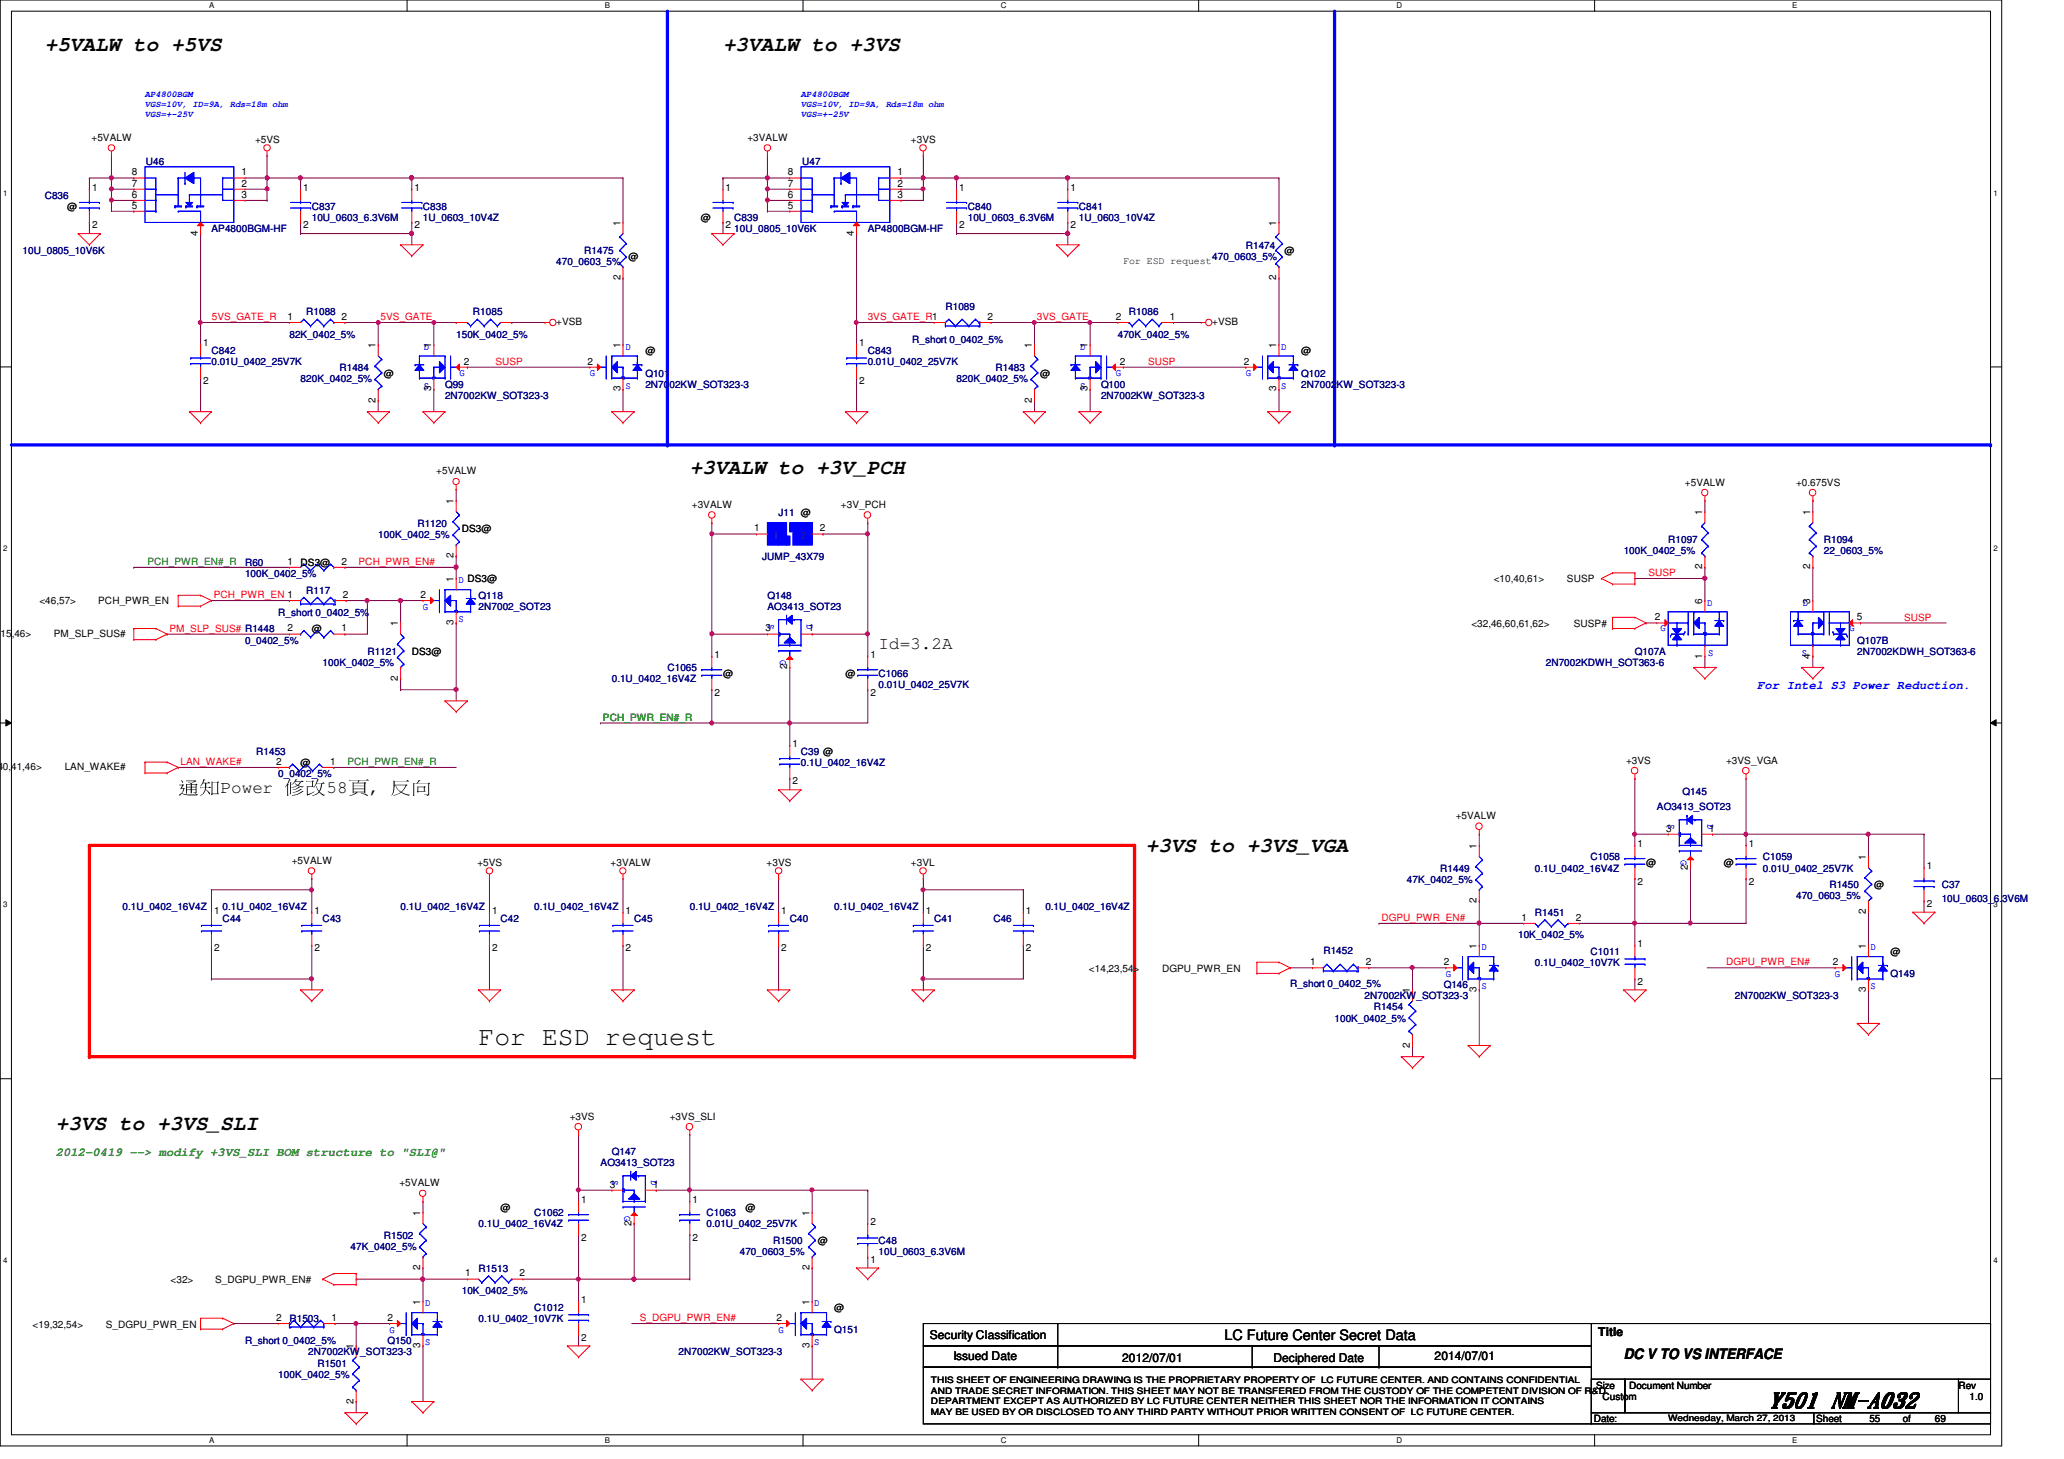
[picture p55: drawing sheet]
<svg xmlns="http://www.w3.org/2000/svg" width="297mm" height="210mm" viewBox="0 0 297 210" stroke-linecap="round" stroke-linejoin="round" font-family="sans-serif">
<defs><g id="words">
<text font-size="3.8" x="68.9" y="150.3">For ESD request</text>
<g font-size="3">
<text x="6.4" y="7.4">+5VALW to +5VS</text>
<text x="104.1" y="7.4">+3VALW to +3VS</text>
<text x="99.3" y="68.2">+3VALW to +3V_PCH</text>
<text x="164.9" y="122.6">+3VS to +3VS_VGA</text>
<text x="8" y="162.6">+3VS to +3VS_SLI</text>
<text x="254.5" y="202.4">Y501 NM-A032</text>
</g>
<g font-size="2.5">
<text x="126.4" y="93.3">Id=3.2A</text>
<text x="25.7" y="114.1">通通Power 修修58頁, 反反</text>
</g>
<g font-size="2.1">
<text x="176.2" y="192.8">LC Future Center Secret Data</text>
<text x="233.7" y="195.5">DC V TO VS INTERFACE</text>
</g>
<text font-size="1.7" fill="#00f" x="252.9" y="99.1">For Intel S3 Power Reduction.</text>
<text font-size="1.7" fill="#008000" x="8" y="166.3">2012-0419 --&gt; modify +3VS_SLI BOM structure to &quot;SLI@&quot;</text>
<g font-size="1.7">
<text x="133.8" y="192.7">Security Classification</text>
<text x="137.2" y="195.7">Issued Date</text>
<text x="161.5" y="195.9">2012/07/01</text>
<text x="183.3" y="195.9">Deciphered Date</text>
<text x="206.5" y="195.7">2014/07/01</text>
<text x="230" y="192.2">Title</text>
</g>
<g font-size="1.4">
<text x="13.2" y="20.2">+5VALW</text>
<text x="36.7" y="20.6">+5VS</text>
<text x="107.6" y="20.2">+3VALW</text>
<text x="131.1" y="20.6">+3VS</text>
<text x="13.2" y="27.4">1</text>
<text x="19" y="26.8">7</text>
<text x="19" y="25.2">8</text>
<text x="19" y="28.4">6</text>
<text x="34.8" y="25.2">1</text>
<text x="34.8" y="26.8">2</text>
<text x="34.8" y="28.4">3</text>
<text x="43.6" y="27.4">1</text>
<text x="59.6" y="27.4">1</text>
<text x="104.4" y="27.4">1</text>
<text x="113.4" y="26.8">7</text>
<text x="113.4" y="25.2">8</text>
<text x="113.4" y="28.4">6</text>
<text x="129.2" y="25.2">1</text>
<text x="129.2" y="26.8">2</text>
<text x="129.2" y="28.4">3</text>
<text x="138" y="27.4">1</text>
<text x="154" y="27.4">1</text>
<text x="9.6" y="30.2">@</text>
<text x="13.2" y="32.9">2</text>
<text x="19" y="30">5</text>
<text x="28.5" y="33.9" transform="rotate(-90 28.5 33.9)">4</text>
<text x="43.6" y="32.9">2</text>
<text x="59.6" y="32.9">2</text>
<text x="89.3" y="32.5" transform="rotate(-90 89.3 32.5)">1</text>
<text x="100.9" y="31.7">@</text>
<text x="104.4" y="32.9">2</text>
<text x="113.4" y="30">5</text>
<text x="122.9" y="33.9" transform="rotate(-90 122.9 33.9)">4</text>
<text x="138" y="32.9">2</text>
<text x="154" y="32.9">2</text>
<text x="183.7" y="32.5" transform="rotate(-90 183.7 32.5)">1</text>
<text x="89.3" y="40.3" transform="rotate(-90 89.3 40.3)">2</text>
<text x="90.5" y="37.4">@</text>
<text x="161.7" y="38">For ESD request</text>
<text x="183.7" y="40.3" transform="rotate(-90 183.7 40.3)">2</text>
<text x="184.9" y="36.6">@</text>
<text x="41.4" y="46">1</text>
<text x="49.1" y="46">2</text>
<text x="80" y="46.8">+VSB</text>
<text x="142.1" y="46">2</text>
<text x="160.6" y="46">2</text>
<text x="168.4" y="46">1</text>
<text x="174.5" y="46.8">+VSB</text>
<text x="29.2" y="49.8">1</text>
<text x="54.1" y="50.1" transform="rotate(-90 54.1 50.1)">1</text>
<text x="62.1" y="50.1" transform="rotate(-90 62.1 50.1)">1</text>
<text x="66.8" y="52.5">2</text>
<text x="84.5" y="52.5">2</text>
<text x="89.3" y="50.1" transform="rotate(-90 89.3 50.1)">1</text>
<text x="92.9" y="51">@</text>
<text x="123.7" y="49.8">1</text>
<text x="148.5" y="50.1" transform="rotate(-90 148.5 50.1)">1</text>
<text x="156.5" y="50.1" transform="rotate(-90 156.5 50.1)">1</text>
<text x="161.2" y="52.5">2</text>
<text x="179" y="52.5">2</text>
<text x="183.7" y="50.1" transform="rotate(-90 183.7 50.1)">1</text>
<text x="187.3" y="51">@</text>
<text x="29.2" y="55.3">2</text>
<text x="54.1" y="57.9" transform="rotate(-90 54.1 57.9)">2</text>
<text x="55.2" y="54.2">@</text>
<text x="62.1" y="56.3" transform="rotate(-90 62.1 56.3)">3</text>
<text x="89.3" y="56.3" transform="rotate(-90 89.3 56.3)">3</text>
<text x="123.7" y="55.3">2</text>
<text x="148.5" y="57.9" transform="rotate(-90 148.5 57.9)">2</text>
<text x="149.7" y="54.2">@</text>
<text x="156.5" y="56.3" transform="rotate(-90 156.5 56.3)">3</text>
<text x="183.7" y="56.3" transform="rotate(-90 183.7 56.3)">3</text>
<text x="62.8" y="68.2">+5VALW</text>
<text x="242.5" y="69.8">+5VALW</text>
<text x="258.5" y="69.8">+0.675VS</text>
<text x="65.3" y="72.5" transform="rotate(-90 65.3 72.5)">1</text>
<text x="66.5" y="76.6">DS3@</text>
<text x="99.6" y="73.1">+3VALW</text>
<text x="108.5" y="76.5">1</text>
<text x="118" y="76.5">2</text>
<text x="121" y="73.1">+3V_PCH</text>
<text x="245" y="74.1" transform="rotate(-90 245 74.1)">1</text>
<text x="260.5" y="74.1" transform="rotate(-90 260.5 74.1)">1</text>
<text x="41.4" y="81.2">1</text>
<text x="43.3" y="81.4">DS3@</text>
<text x="49.1" y="81.2">2</text>
<text x="65.3" y="83.7" transform="rotate(-90 65.3 83.7)">1</text>
<text x="65.3" y="80.3" transform="rotate(-90 65.3 80.3)">2</text>
<text x="215" y="83.8">&lt;10,40,61&gt;</text>
<text x="225.5" y="83.8">SUSP</text>
<text x="245" y="81.9" transform="rotate(-90 245 81.9)">2</text>
<text x="260.5" y="81.9" transform="rotate(-90 260.5 81.9)">2</text>
<text x="5.7" y="86.8">&lt;46,57&gt;</text>
<text x="14.1" y="86.8">PCH_PWR_EN</text>
<text x="49.3" y="86">2</text>
<text x="60.5" y="86">2</text>
<text x="65.3" y="89.9" transform="rotate(-90 65.3 89.9)">3</text>
<text x="238.2" y="89.2">2</text>
<text x="245" y="86.9" transform="rotate(-90 245 86.9)">6</text>
<text x="260.5" y="86.9" transform="rotate(-90 260.5 86.9)">3</text>
<text x="267.2" y="89.2">5</text>
<text x="-.8" y="91.6">&lt;15,46&gt;</text>
<text x="7.7" y="91.6">PM_SLP_SUS#</text>
<text x="41.4" y="90.8">2</text>
<text x="44.9" y="91">@</text>
<text x="49.1" y="90.8">1</text>
<text x="57.3" y="90.1" transform="rotate(-90 57.3 90.1)">1</text>
<text x="59.3" y="94.2">DS3@</text>
<text x="102.8" y="94.6">1</text>
<text x="110.1" y="90.8">3</text>
<text x="116.4" y="90.8">1</text>
<text x="125.3" y="94.6">1</text>
<text x="211.7" y="90.2">&lt;32,46,60,61,62&gt;</text>
<text x="226.5" y="90.2">SUSP#</text>
<text x="245" y="94.7" transform="rotate(-90 245 94.7)">1</text>
<text x="260.5" y="94.7" transform="rotate(-90 260.5 94.7)">4</text>
<text x="57.3" y="97.9" transform="rotate(-90 57.3 97.9)">2</text>
<text x="102.8" y="100.1">2</text>
<text x="104.1" y="97.4">@</text>
<text x="113.3" y="96.3" transform="rotate(-90 113.3 96.3)">2</text>
<text x="121.7" y="97.4">@</text>
<text x="125.3" y="100.1">2</text>
<text x="114" y="107.4">1</text>
<text x="-.4" y="110.8">40,41,46&gt;</text>
<text x="9.3" y="110.8">LAN_WAKE#</text>
<text x="39.7" y="110">2</text>
<text x="43.3" y="110.2">@</text>
<text x="47.5" y="110">1</text>
<text x="114" y="112.9">2</text>
<text x="234" y="109.9">+3VS</text>
<text x="248.4" y="109.9">+3VS_VGA</text>
<text x="209.5" y="117.9">+5VALW</text>
<text x="239.8" y="119.6">3</text>
<text x="246" y="119.6">1</text>
<text x="42" y="124.2">+5VALW</text>
<text x="68.7" y="124.6">+5VS</text>
<text x="87.9" y="124.6">+3VALW</text>
<text x="110.3" y="124.6">+3VS</text>
<text x="131.1" y="124.6">+3VL</text>
<text x="212.5" y="122.1" transform="rotate(-90 212.5 122.1)">1</text>
<text x="235.7" y="121.8">1</text>
<text x="236.9" y="124.6">@</text>
<text x="242.9" y="125.1" transform="rotate(-90 242.9 125.1)">2</text>
<text x="248.1" y="124.6">@</text>
<text x="251.7" y="121.8">1</text>
<text x="268.5" y="123.7" transform="rotate(-90 268.5 123.7)">1</text>
<text x="277.3" y="125">1</text>
<text x="30.8" y="131.4">1</text>
<text x="45.3" y="131.4">1</text>
<text x="70.8" y="131.4">1</text>
<text x="90" y="131.4">1</text>
<text x="112.4" y="131.4">1</text>
<text x="133.3" y="131.4">1</text>
<text x="147.7" y="131.4">1</text>
<text x="212.5" y="129.9" transform="rotate(-90 212.5 129.9)">2</text>
<text x="235.7" y="127.3">2</text>
<text x="251.7" y="127.3">2</text>
<text x="268.5" y="131.5" transform="rotate(-90 268.5 131.5)">2</text>
<text x="269.7" y="127.8">@</text>
<text x="277.3" y="130.5">2</text>
<text x="30.8" y="136.9">2</text>
<text x="45.3" y="136.9">2</text>
<text x="70.8" y="136.9">2</text>
<text x="90" y="136.9">2</text>
<text x="112.4" y="136.9">2</text>
<text x="133.3" y="136.9">2</text>
<text x="147.7" y="136.9">2</text>
<text x="212.5" y="136.5" transform="rotate(-90 212.5 136.5)">1</text>
<text x="219" y="132.5">1</text>
<text x="226.8" y="132.5">2</text>
<text x="235.7" y="136.2">1</text>
<text x="268.5" y="136.5" transform="rotate(-90 268.5 136.5)">1</text>
<text x="272.1" y="137.4">@</text>
<text x="156.7" y="139.8">&lt;14,23,54&gt;</text>
<text x="167.3" y="139.8">DGPU_PWR_EN</text>
<text x="188.5" y="138.9">1</text>
<text x="196.6" y="138.9">2</text>
<text x="202.9" y="142.9" transform="rotate(-90 202.9 142.9)">1</text>
<text x="207.8" y="138.9">2</text>
<text x="212.5" y="142.7" transform="rotate(-90 212.5 142.7)">3</text>
<text x="235.7" y="141.7">2</text>
<text x="263.8" y="138.9">2</text>
<text x="268.5" y="142.7" transform="rotate(-90 268.5 142.7)">3</text>
<text x="202.9" y="150.7" transform="rotate(-90 202.9 150.7)">2</text>
<text x="82" y="161.1">+3VS</text>
<text x="96.4" y="161.1">+3VS_SLI</text>
<text x="57.5" y="170.6">+5VALW</text>
<text x="83.6" y="173">1</text>
<text x="87.8" y="170.9">3</text>
<text x="94" y="170.9">1</text>
<text x="99.6" y="173">1</text>
<text x="60.5" y="174.9" transform="rotate(-90 60.5 174.9)">1</text>
<text x="72" y="174.2">@</text>
<text x="83.6" y="178.5">2</text>
<text x="90.9" y="176.3" transform="rotate(-90 90.9 176.3)">2</text>
<text x="99.6" y="178.5">2</text>
<text x="107.3" y="174.2">@</text>
<text x="116.5" y="174.9" transform="rotate(-90 116.5 174.9)">1</text>
<text x="117.7" y="179">@</text>
<text x="125.3" y="176.2">2</text>
<text x="24.5" y="184.6">&lt;32&gt;</text>
<text x="30.9" y="184.6">S_DGPU_PWR_EN#</text>
<text x="60.5" y="182.8" transform="rotate(-90 60.5 182.8)">2</text>
<text x="67" y="183.6">1</text>
<text x="74.8" y="183.6">2</text>
<text x="116.5" y="182.8" transform="rotate(-90 116.5 182.8)">2</text>
<text x="125.3" y="181.7">1</text>
<text x="4.7" y="191">&lt;19,32,54&gt;</text>
<text x="15.2" y="191">S_DGPU_PWR_EN</text>
<text x="39.7" y="190">2</text>
<text x="47.7" y="190">1</text>
<text x="55.7" y="190">2</text>
<text x="60.5" y="187.7" transform="rotate(-90 60.5 187.7)">1</text>
<text x="83.6" y="187.5">1</text>
<text x="111.8" y="190">2</text>
<text x="116.5" y="187.7" transform="rotate(-90 116.5 187.7)">1</text>
<text x="120.1" y="188.6">@</text>
<text x="50.9" y="194.1" transform="rotate(-90 50.9 194.1)">1</text>
<text x="60.5" y="193.9" transform="rotate(-90 60.5 193.9)">3</text>
<text x="83.6" y="192.9">2</text>
<text x="116.5" y="193.9" transform="rotate(-90 116.5 193.9)">3</text>
<text x="50.9" y="201.9" transform="rotate(-90 50.9 201.9)">2</text>
<text x="229.7" y="199.8">Size</text>
<text x="230.6" y="201.4">Custom</text>
<text x="234.5" y="199.8">Document Number</text>
<text x="281.9" y="199.8">Rev</text>
<text x="283.5" y="201.4">1.0</text>
<text x="229.4" y="204.6">Date:</text>
<text x="261.4" y="204.6">Sheet</text>
<text x="269" y="204.6">55</text>
<text x="273.9" y="204.6">of</text>
<text x="278.5" y="204.6">69</text>
</g>
<g font-size="1.4" fill="#000080">
<text x="21" y="23.7">U46</text>
<text x="115.4" y="23.7">U47</text>
<text x="6.4" y="28.6">C836</text>
<text x="30.4" y="33.4">AP4800BGM-HF</text>
<text x="44.9" y="30.2">C837</text>
<text x="44.9" y="31.7">10U_0603_6.3V6M</text>
<text x="60.9" y="30.2">C838</text>
<text x="60.9" y="31.7">1U_0603_10V4Z</text>
<text x="105.7" y="31.7">C839</text>
<text x="105.7" y="33.4">10U_0805_10V6K</text>
<text x="124.9" y="33.4">AP4800BGM-HF</text>
<text x="139.3" y="30.2">C840</text>
<text x="139.3" y="31.7">10U_0603_6.3V6M</text>
<text x="155.3" y="30.2">C841</text>
<text x="155.3" y="31.7">1U_0603_10V4Z</text>
<text x="179.3" y="35.8">R1474</text>
<text x="3.3" y="36.6">10U_0805_10V6K</text>
<text x="80" y="38.2">470_0603_5%</text>
<text x="84.1" y="36.6">R1475</text>
<text x="174.5" y="37.4">470_0603_5%</text>
<text x="44.1" y="45.4">R1088</text>
<text x="68.1" y="45.4">R1085</text>
<text x="136.1" y="44.6">R1089</text>
<text x="162.5" y="45.4">R1086</text>
<text x="30.4" y="51">C842</text>
<text x="30.4" y="52.6">0.01U_0402_25V7K</text>
<text x="41.7" y="48.6">82K_0402_5%</text>
<text x="48.8" y="53.4">R1484</text>
<text x="65.7" y="48.6">150K_0402_5%</text>
<text x="124.9" y="51">C843</text>
<text x="124.9" y="52.6">0.01U_0402_25V7K</text>
<text x="131.3" y="49.4">R_short 0_0402_5%</text>
<text x="143.3" y="53.4">R1483</text>
<text x="160.9" y="48.6">470K_0402_5%</text>
<text x="43.3" y="55">820K_0402_5%</text>
<text x="64" y="55.8">Q99</text>
<text x="64" y="57.4">2N7002KW_SOT323-3</text>
<text x="92.9" y="54.2">Q101</text>
<text x="92.9" y="55.8">2N7002KW_SOT323-3</text>
<text x="137.7" y="55">820K_0402_5%</text>
<text x="158.5" y="55.8">Q100</text>
<text x="158.5" y="57.4">2N7002KW_SOT323-3</text>
<text x="187.3" y="54.2">Q102</text>
<text x="187.3" y="55.8">2N7002KW_SOT323-3</text>
<text x="54.4" y="77.4">100K_0402_5%</text>
<text x="60.1" y="75.8">R1120</text>
<text x="112.1" y="74.2">J11 @</text>
<text x="35.3" y="81.4">R60</text>
<text x="35.3" y="83">100K_0402_5%</text>
<text x="109.7" y="80.6">JUMP_43X79</text>
<text x="233.7" y="79.8">100K_0402_5%</text>
<text x="240.1" y="78.2">R1097</text>
<text x="262.5" y="78.2">R1094</text>
<text x="262.5" y="79.8">22_0603_5%</text>
<text x="40" y="88.6">R_short 0_0402_5%</text>
<text x="44.1" y="85.4">R117</text>
<text x="68.9" y="86.2">Q118</text>
<text x="68.9" y="87.8">2N7002_SOT23</text>
<text x="110.4" y="86.2">Q148</text>
<text x="110.4" y="87.8">AO3413_SOT23</text>
<text x="35.3" y="92.6">0_0402_5%</text>
<text x="46.4" y="95.8">100K_0402_5%</text>
<text x="52.9" y="94.2">R1121</text>
<text x="222.5" y="95.8">2N7002KDWH_SOT363-6</text>
<text x="235.3" y="94.2">Q107A</text>
<text x="267.3" y="92.6">Q107B</text>
<text x="267.3" y="94.2">2N7002KDWH_SOT363-6</text>
<text x="88" y="98.2">0.1U_0402_16V4Z</text>
<text x="96.1" y="96.6">C1065</text>
<text x="126.4" y="97.4">C1066</text>
<text x="126.4" y="99">0.01U_0402_25V7K</text>
<text x="36.9" y="108.6">R1453</text>
<text x="40" y="111.8">0_0402_5%</text>
<text x="115.3" y="108.6">C39 @</text>
<text x="115.3" y="110.2">0.1U_0402_16V4Z</text>
<text x="238.5" y="116.6">AO3413_SOT23</text>
<text x="242.1" y="114.3">Q145</text>
<text x="207.3" y="125.4">R1449</text>
<text x="220.9" y="125.4">0.1U_0402_16V4Z</text>
<text x="228.9" y="123.8">C1058</text>
<text x="253.7" y="123.8">C1059</text>
<text x="253.7" y="125.4">0.01U_0402_25V7K</text>
<text x="17.6" y="131">0.1U_0402_16V4Z</text>
<text x="32" y="131">0.1U_0402_16V4Z</text>
<text x="57.7" y="131">0.1U_0402_16V4Z</text>
<text x="76.9" y="131">0.1U_0402_16V4Z</text>
<text x="99.3" y="131">0.1U_0402_16V4Z</text>
<text x="120.1" y="131">0.1U_0402_16V4Z</text>
<text x="150.4" y="131">0.1U_0402_16V4Z</text>
<text x="202.5" y="127">47K_0402_5%</text>
<text x="220.9" y="131.8">R1451</text>
<text x="258.5" y="129.4">470_0603_5%</text>
<text x="263.3" y="127.8">R1450</text>
<text x="279.4" y="127.8">C37</text>
<text x="279.4" y="129.7">10U_0603_6.3V6M</text>
<text x="32" y="132.6">C44</text>
<text x="46.4" y="132.6">C43</text>
<text x="72" y="132.6">C42</text>
<text x="91.3" y="132.6">C45</text>
<text x="113.7" y="132.6">C40</text>
<text x="134.4" y="132.6">C41</text>
<text x="143" y="132.6">C46</text>
<text x="190.5" y="137.2">R1452</text>
<text x="218.5" y="135">10K_0402_5%</text>
<text x="228.9" y="137.4">C1011</text>
<text x="185.7" y="142">R_short 0_0402_5%</text>
<text x="196.4" y="143.8">2N7002KW_SOT323-3</text>
<text x="207.8" y="142.2">Q146</text>
<text x="220.9" y="139">0.1U_0402_10V7K</text>
<text x="249.7" y="143.8">2N7002KW_SOT323-3</text>
<text x="272.1" y="140.6">Q149</text>
<text x="192.1" y="147">100K_0402_5%</text>
<text x="197.7" y="145.4">R1454</text>
<text x="86.4" y="167.8">AO3413_SOT23</text>
<text x="88" y="166.2">Q147</text>
<text x="50.5" y="179.8">47K_0402_5%</text>
<text x="55.2" y="178.2">R1502</text>
<text x="68.9" y="176.6">0.1U_0402_16V4Z</text>
<text x="76.9" y="175">C1062</text>
<text x="101.7" y="175">C1063</text>
<text x="101.7" y="176.6">0.01U_0402_25V7K</text>
<text x="111.2" y="179">R1500</text>
<text x="126.4" y="179">C48</text>
<text x="68.9" y="183">R1513</text>
<text x="106.5" y="180.6">470_0603_5%</text>
<text x="126.4" y="180.6">10U_0603_6.3V6M</text>
<text x="41.7" y="190.2">R1503</text>
<text x="66.5" y="186.2">10K_0402_5%</text>
<text x="68.9" y="190.2">0.1U_0402_10V7K</text>
<text x="76.9" y="188.6">C1012</text>
<text x="120.1" y="191.8">Q151</text>
<text x="35.3" y="193.4">R_short 0_0402_5%</text>
<text x="44.4" y="195">2N7002KW_SOT323-3</text>
<text x="45.7" y="196.6">R1501</text>
<text x="55.7" y="193.4">Q150</text>
<text x="97.7" y="195">2N7002KW_SOT323-3</text>
<text x="40" y="198.2">100K_0402_5%</text>
</g>
<g font-size="1.4" fill="#f00">
<text x="30.5" y="46.1">5VS_GATE_R</text>
<text x="54.8" y="46.1">5VS_GATE</text>
<text x="124.9" y="46.1">3VS_GATE_R1</text>
<text x="149.2" y="46.1">3VS_GATE</text>
<text x="71.3" y="52.5">SUSP</text>
<text x="165.2" y="52.5">SUSP</text>
<text x="51.6" y="81.3">PCH_PWR_EN#</text>
<text x="237.2" y="82.9">SUSP</text>
<text x="30.8" y="86.1">PCH_PWR_EN 1</text>
<text x="274" y="89.3">SUSP</text>
<text x="24.4" y="90.9">PM_SLP_SUS# R1448</text>
<text x="26" y="110.1">LAN_WAKE#</text>
<text x="198.8" y="132.5">DGPU_PWR_EN#</text>
<text x="248.4" y="138.9">DGPU_PWR_EN#</text>
<text x="92.1" y="190.1">S_DGPU_PWR_EN#</text>
</g>
<g font-size="1.4" fill="#00f">
<text x="61" y="50.3">D</text>
<text x="90" y="50.3">D</text>
<text x="155.4" y="50.3">D</text>
<text x="184.4" y="50.3">D</text>
<text x="61" y="55.9">S</text>
<text x="66.1" y="54.1">G</text>
<text x="84.9" y="54.1">G</text>
<text x="90" y="55.9">S</text>
<text x="155.4" y="55.9">S</text>
<text x="160.6" y="54.1">G</text>
<text x="179.3" y="54.1">G</text>
<text x="184.4" y="55.9">S</text>
<text x="66" y="83.9">D DS3@</text>
<text x="60.9" y="87.8">G</text>
<text x="66" y="89.5">S</text>
<text x="110.5" y="89.8" transform="rotate(90 110.5 89.8)">S</text>
<text x="116.1" y="89.8" transform="rotate(90 116.1 89.8)">D</text>
<text x="245.7" y="87.1">D</text>
<text x="259.5" y="87.1">D</text>
<text x="112.3" y="94.9" transform="rotate(90 112.3 94.9)">G</text>
<text x="239" y="90.8">G</text>
<text x="245.8" y="94.3">S</text>
<text x="259.3" y="94.3">S</text>
<text x="266.1" y="90.8">G</text>
<text x="240.1" y="118.6" transform="rotate(90 240.1 118.6)">S</text>
<text x="245.7" y="118.6" transform="rotate(90 245.7 118.6)">D</text>
<text x="241.9" y="123.7" transform="rotate(90 241.9 123.7)">G</text>
<text x="213.2" y="136.7">D</text>
<text x="269.2" y="136.7">D</text>
<text x="208.1" y="140.6">G</text>
<text x="213.2" y="142.3">S</text>
<text x="264.1" y="140.6">G</text>
<text x="269.2" y="142.3">S</text>
<text x="88.1" y="169.8" transform="rotate(90 88.1 169.8)">S</text>
<text x="93.7" y="169.8" transform="rotate(90 93.7 169.8)">D</text>
<text x="89.9" y="174.9" transform="rotate(90 89.9 174.9)">G</text>
<text x="56" y="191.8">G</text>
<text x="61.2" y="187.9">D</text>
<text x="112.1" y="191.8">G</text>
<text x="117.2" y="187.9">D</text>
<text x="61.2" y="193.5">S</text>
<text x="117.2" y="193.5">S</text>
</g>
<g font-size="1.4" fill="#004080">
<text x="111.2" y="77.5">1</text>
<text x="115.3" y="77.5">2</text>
</g>
<g font-size="1.4" fill="#008000">
<text x="21.2" y="81.3">PCH_PWR_EN#_R</text>
<text x="86.8" y="103.7">PCH_PWR_EN#_R</text>
<text x="50" y="110.1">PCH_PWR_EN#_R</text>
</g>
<g font-size="1.3" fill="#00f">
<text x="20.9" y="13.9">AP4800BGM</text>
<text x="20.9" y="15.3">VGS=10V, ID=9A, Rds=18m ohm</text>
<text x="20.9" y="16.8">VGS=+-25V</text>
<text x="115.3" y="13.9">AP4800BGM</text>
<text x="115.3" y="15.3">VGS=10V, ID=9A, Rds=18m ohm</text>
<text x="115.3" y="16.8">VGS=+-25V</text>
</g>
<g font-size="1.3">
<text x="134" y="199">THIS SHEET OF ENGINEERING DRAWING IS THE PROPRIETARY PROPERTY OF LC FUTURE CENTER. AND CONTAINS CONFIDENTIAL</text>
<text x="134" y="200.5">AND TRADE SECRET INFORMATION. THIS SHEET MAY NOT BE TRANSFERED FROM THE CUSTODY OF THE COMPETENT DIVISION OF R&amp;D</text>
<text x="134" y="202">DEPARTMENT EXCEPT AS AUTHORIZED BY LC FUTURE CENTER NEITHER THIS SHEET NOR THE INFORMATION IT CONTAINS</text>
<text x="134" y="203.5">MAY BE USED BY OR DISCLOSED TO ANY THIRD PARTY WITHOUT PRIOR WRITTEN CONSENT OF LC FUTURE CENTER.</text>
<text x="240.1" y="204.4">Wednesday, March 27, 2013</text>
</g>
<g font-size="1.1">
<text x="30.1" y="1.1">A</text>
<text x="87" y="1.1">B</text>
<text x="144" y="1.1">C</text>
<text x="201" y="1.1">D</text>
<text x="257.9" y="1.1">E</text>
<text x=".5" y="28.2">1</text>
<text x="286.9" y="28.2">1</text>
<text x=".5" y="79.3">2</text>
<text x="286.9" y="79.3">2</text>
<text x=".5" y="130.6">3</text>
<text x="286.9" y="130.6">3</text>
<text x=".5" y="181.7">4</text>
<text x="286.9" y="181.7">4</text>
<text x="30.1" y="207.6">A</text>
<text x="87" y="207.6">B</text>
<text x="144" y="207.6">C</text>
<text x="201" y="207.6">D</text>
<text x="257.9" y="207.6">E</text>
</g>
</g></defs>
<path d="M0 0h288.1v208h-288.1zM1.6 1.6h284.9v204.8h-284.9z" fill="none" stroke="#000" stroke-width=".14"/>
<g fill="#fff">
<path d="M30.1 .2h.7v1.2h-.7z"/>
<path d="M30.1 206.6h.7v1.2h-.7z"/>
</g>
<path d="M58.6 0v1.6M58.6 206.4v1.6" fill="none" stroke="#000" stroke-width=".14"/>
<g fill="#fff">
<path d="M87 .2h.8v1.2h-.8z"/>
<path d="M87 206.6h.8v1.2h-.8z"/>
</g>
<path d="M115.6 0v1.6M115.6 206.4v1.6" fill="none" stroke="#000" stroke-width=".14"/>
<g fill="#fff">
<path d="M144 .2h.8v1.2h-.8z"/>
<path d="M144 206.6h.8v1.2h-.8z"/>
</g>
<path d="M172.5 0v1.6M172.5 206.4v1.6" fill="none" stroke="#000" stroke-width=".14"/>
<g fill="#fff">
<path d="M201 .2h.7v1.2h-.7z"/>
<path d="M201 206.6h.7v1.2h-.7z"/>
</g>
<path d="M229.5 0v1.6M229.5 206.4v1.6" fill="none" stroke="#000" stroke-width=".14"/>
<g fill="#fff">
<path d="M257.9 .2h.8v1.2h-.8z"/>
<path d="M257.9 206.6h.8v1.2h-.8z"/>
<path d="M.5 27.2h.6v1.2h-.6z"/>
<path d="M286.9 27.2h.6v1.2h-.6z"/>
<path d="M.5 78.4h.6v1.1h-.6z"/>
<path d="M286.9 78.4h.6v1.1h-.6z"/>
</g>
<path d="M0 52.8h1.6M286.5 52.8h1.6" fill="none" stroke="#000" stroke-width=".14"/>
<g fill="#fff">
<path d="M.5 129.6h.6v1.2h-.6z"/>
<path d="M286.9 129.6h.6v1.2h-.6z"/>
</g>
<path d="M0 104h1.6M.8 103.5l.8 .5-.8 .4zM286.5 104l.8-.5v.9zM286.5 104h1.6" fill="none" stroke="#000" stroke-width=".14"/>
<path d="M.8 103.5l.8 .5-.8 .4zM286.5 104l.8-.5v.9z" fill="#000"/>
<g fill="#fff">
<path d="M.5 180.8h.6v1.1h-.6z"/>
<path d="M286.9 180.8h.6v1.1h-.6z"/>
</g>
<path d="M0 155.2h1.6M286.5 155.2h1.6" fill="none" stroke="#000" stroke-width=".14"/>
<path d="M1.6 64h284.9" fill="none" stroke="#00f" stroke-width=".47"/>
<circle cx="286.5" cy="64" r=".23" fill="#00f"/>
<path d="M96.1 1.6v62.4" fill="none" stroke="#00f" stroke-width=".47"/>
<circle cx="96.1" cy="64" r=".23" fill="#00f"/>
<path d="M192.1 1.6v62.4" fill="none" stroke="#00f" stroke-width=".47"/>
<circle cx="192.1" cy="64" r=".23" fill="#00f"/>
<path d="M12.9 121.6v30.4" fill="none" stroke="#f00" stroke-width=".47"/>
<circle cx="12.9" cy="152" r=".23" fill="#f00"/>
<path d="M12.9 121.6h150.4" fill="none" stroke="#f00" stroke-width=".47"/>
<circle cx="163.3" cy="121.6" r=".23" fill="#f00"/>
<path d="M12.9 152h150.4" fill="none" stroke="#f00" stroke-width=".47"/>
<circle cx="163.3" cy="152" r=".23" fill="#f00"/>
<path d="M163.3 121.6v30.4" fill="none" stroke="#f00" stroke-width=".47"/>
<circle cx="163.3" cy="152" r=".23" fill="#f00"/>
<path d="M28.9 54.4h.1M28.9 54.4v4.8M65.7 70.4h.1M65.7 70.4v1.6M203.3 139.2h.1M203.3 139.2v3.2M212.9 142.4h.1M212.9 142.4v8M268.9 142.4h.1M268.9 142.4v4.8" fill="none" stroke="#800040" stroke-width=".14"/>
<circle cx="203.2" cy="139.2" r=".3" fill="#f0f"/>
<circle cx="203.2" cy="139.2" r=".3" fill="none" stroke="#f0f" stroke-width=".14"/>
<g fill="none" stroke="#800040" stroke-width=".14">
<path d="M16 22.4h.1M16 25.6h.1M16 25.6h3.3M16 22.4v4.8h3.3M19.3 25.6h.1M19.3 27.2h.1M185.7 139.2h.1M185.7 139.2h3.2M197 139.2h.1M197 139.2h11.1M203.3 139.2h.1M212.9 120h.1"/>
<path d="M212.9 120v1.6M245.7 139.2h18.4M264.1 139.2h.1M268.9 131.2h.1M268.9 131.2v4.8M203.3 150.4h.1M203.3 150.4v1.6"/>
</g>
<circle cx="16" cy="27.2" r=".3" fill="#f0f"/>
<circle cx="16" cy="27.2" r=".3" fill="none" stroke="#f0f" stroke-width=".14"/>
<circle cx="16" cy="25.6" r=".31" fill="#f0f"/>
<circle cx="16" cy="25.6" r=".31" fill="none" stroke="#f0f" stroke-width=".14"/>
<path d="M16 27.2h.1M16 28.8h.1M16 28.8h3.3M16 27.2v3.2h3.3M19.3 28.8h.1M19.3 30.4h.1" fill="none" stroke="#800040" stroke-width=".14"/>
<circle cx="16" cy="28.8" r=".3" fill="#f0f"/>
<circle cx="16" cy="28.8" r=".3" fill="none" stroke="#f0f" stroke-width=".14"/>
<path d="M12.9 25.6h.1M12.9 32h.1M12.9 25.6h3.1M12.9 32v1.6M35.3 27.2h3.1M38.4 27.2h.1M38.4 27.2v1.6" fill="none" stroke="#800040" stroke-width=".14"/>
<circle cx="38.4" cy="27.2" r=".3" fill="#f0f"/>
<circle cx="38.4" cy="27.2" r=".3" fill="none" stroke="#f0f" stroke-width=".14"/>
<path d="M35.3 25.6h3.1M38.4 25.6h.1" fill="none" stroke="#800040" stroke-width=".14"/>
<circle cx="38.4" cy="25.6" r=".31" fill="#f0f"/>
<circle cx="38.4" cy="25.6" r=".31" fill="none" stroke="#f0f" stroke-width=".14"/>
<path d="M35.3 28.8h3.1M38.4 28.8h.1M38.4 25.6h.1M38.4 25.6v1.6M43.3 25.6h.1M43.3 32h.1M43.3 33.6h.1M43.3 25.6v1.6M43.3 32v1.6M43.3 33.6h16M59.3 33.6h.1M59.3 33.6v1.6" fill="none" stroke="#800040" stroke-width=".14"/>
<circle cx="59.2" cy="33.6" r=".31" fill="#f0f"/>
<circle cx="59.2" cy="33.6" r=".31" fill="none" stroke="#f0f" stroke-width=".14"/>
<g fill="none" stroke="#800040" stroke-width=".14">
<path d="M59.3 32h.1M59.3 32v1.6M89.7 25.6h.1M89.7 25.6v6.4M54.4 57.6h.1M54.4 46.4h.1M54.4 46.4h8M54.4 57.6v1.6M62.4 56h.1M62.4 56v3.2M67.3 52.8h.1M67.3 52.8h17.6"/>
<path d="M73.7 46.4h.1M73.7 46.4h4.7M89.7 56h.1M89.7 56v3.2"/>
</g>
<circle cx="62.4" cy="46.4" r=".3" fill="#f0f"/>
<circle cx="62.4" cy="46.4" r=".3" fill="none" stroke="#f0f" stroke-width=".14"/>
<circle cx="54.4" cy="46.4" r=".3" fill="#f0f"/>
<circle cx="54.4" cy="46.4" r=".3" fill="none" stroke="#f0f" stroke-width=".14"/>
<path d="M28.9 33.6h.1M28.9 33.6v12.8M28.9 46.4h.1M28.9 46.4h12.8M49.7 46.4h.1M49.7 46.4h4.7M54.4 46.4h.1M54.4 46.4v3.2M62.4 46.4h.1M62.4 46.4h3.3M62.4 46.4v3.2M65.7 46.4h.1" fill="none" stroke="#800040" stroke-width=".14"/>
<circle cx="28.8" cy="46.4" r=".3" fill="#f0f"/>
<circle cx="28.8" cy="46.4" r=".3" fill="none" stroke="#f0f" stroke-width=".14"/>
<path d="M137.7 33.6h.1M137.7 33.6h16M28.9 46.4h.1M28.9 46.4v3.2M89.7 40h.1M89.7 40v9.6" fill="none" stroke="#800040" stroke-width=".14"/>
<circle cx="153.6" cy="33.6" r=".32" fill="#f0f"/>
<circle cx="153.6" cy="33.6" r=".32" fill="none" stroke="#f0f" stroke-width=".14"/>
<g fill="none" stroke="#800040" stroke-width=".14">
<path d="M153.7 32h.1M153.7 32v1.6M184.1 25.6h.1M184.1 25.6v6.4M148.9 57.6h.1M148.9 46.4h.1M148.9 46.4h8M148.9 57.6v1.6M156.9 56h.1M156.9 56v3.2M161.7 52.8h17.6M168.9 46.4h.1"/>
<path d="M168.9 46.4h4M179.3 52.8h.1M184.1 40h.1M184.1 56h.1M184.1 40v9.6M184.1 56v3.2"/>
</g>
<circle cx="148.8" cy="46.4" r=".3" fill="#f0f"/>
<circle cx="148.8" cy="46.4" r=".3" fill="none" stroke="#f0f" stroke-width=".14"/>
<path d="M142.6 46.4h.1M142.6 46.4h6.3M148.9 46.4h.1M148.9 46.4v3.2M156.9 46.4h.1M156.9 46.4v3.2" fill="none" stroke="#800040" stroke-width=".14"/>
<circle cx="156.8" cy="46.4" r=".3" fill="#f0f"/>
<circle cx="156.8" cy="46.4" r=".3" fill="none" stroke="#f0f" stroke-width=".14"/>
<path d="M123.3 33.6h.1M123.3 33.6v12.8M132.9 25.6h.1M132.9 25.6v1.6M123.3 54.4h.1M123.3 46.4h.1M123.3 54.4v4.8M123.3 46.4h11.1" fill="none" stroke="#800040" stroke-width=".14"/>
<circle cx="123.2" cy="46.4" r=".3" fill="#f0f"/>
<circle cx="123.2" cy="46.4" r=".3" fill="none" stroke="#f0f" stroke-width=".14"/>
<path d="M110.4 25.6h.1M110.4 22.4h.1M110.4 27.2h.1M110.4 25.6h3.3M110.4 22.4v4.8M110.4 27.2h3.3M123.3 46.4h.1M123.3 46.4v3.2" fill="none" stroke="#800040" stroke-width=".14"/>
<circle cx="110.4" cy="27.2" r=".3" fill="#f0f"/>
<circle cx="110.4" cy="27.2" r=".3" fill="none" stroke="#f0f" stroke-width=".14"/>
<circle cx="110.4" cy="25.6" r=".31" fill="#f0f"/>
<circle cx="110.4" cy="25.6" r=".31" fill="none" stroke="#f0f" stroke-width=".14"/>
<path d="M110.4 28.8h.1M110.4 27.2h.1M110.4 30.4h.1M110.4 28.8h3.3M110.4 27.2v3.2M110.4 30.4h3.3" fill="none" stroke="#800040" stroke-width=".14"/>
<circle cx="110.4" cy="28.8" r=".3" fill="#f0f"/>
<circle cx="110.4" cy="28.8" r=".3" fill="none" stroke="#f0f" stroke-width=".14"/>
<path d="M104.1 25.6h.1M104.1 32h.1M104.1 25.6h6.3M104.1 25.6v1.6M104.1 32v1.6M129.7 27.2h.1M129.7 27.2h3.2M132.9 27.2h.1M132.9 27.2v1.6" fill="none" stroke="#800040" stroke-width=".14"/>
<circle cx="132.8" cy="27.2" r=".3" fill="#f0f"/>
<circle cx="132.8" cy="27.2" r=".3" fill="none" stroke="#f0f" stroke-width=".14"/>
<path d="M129.7 25.6h.1M129.7 25.6h3.2" fill="none" stroke="#800040" stroke-width=".14"/>
<circle cx="132.8" cy="25.6" r=".31" fill="#f0f"/>
<circle cx="132.8" cy="25.6" r=".31" fill="none" stroke="#f0f" stroke-width=".14"/>
<path d="M129.7 28.8h.1M129.7 28.8h3.2M132.9 22.4h.1M132.9 25.6h.1M132.9 22.4v3.2M132.9 25.6h20.8M137.7 25.6h.1M137.7 25.6v1.6" fill="none" stroke="#800040" stroke-width=".14"/>
<circle cx="153.6" cy="25.6" r=".32" fill="#f0f"/>
<circle cx="153.6" cy="25.6" r=".32" fill="none" stroke="#f0f" stroke-width=".14"/>
<circle cx="137.6" cy="25.6" r=".32" fill="#f0f"/>
<circle cx="137.6" cy="25.6" r=".32" fill="none" stroke="#f0f" stroke-width=".14"/>
<g fill="none" stroke="#800040" stroke-width=".14">
<path d="M137.7 32h.1M137.7 32v1.6M153.7 25.6h.1M153.7 33.6h.1M153.7 25.6v1.6M153.7 33.6v1.6M156.9 46.4h.1M156.9 46.4h4M24 91.2h.1M24 91.2h17.7M30.4 86.4h11.3M41.7 86.4h.1"/>
<path d="M49.7 81.6h.1M49.7 81.6h16M65.7 81.6h.1M65.7 81.6v1.6"/>
</g>
<circle cx="65.6" cy="81.6" r=".32" fill="#f0f"/>
<circle cx="65.6" cy="81.6" r=".32" fill="none" stroke="#f0f" stroke-width=".14"/>
<path d="M57.7 86.4h.1M57.7 86.4v3.2M65.7 80h.1M65.7 80v1.6" fill="none" stroke="#800040" stroke-width=".14"/>
<circle cx="57.6" cy="86.4" r=".31" fill="#f0f"/>
<circle cx="57.6" cy="86.4" r=".31" fill="none" stroke="#f0f" stroke-width=".14"/>
<path d="M49.7 91.2h.1M52.9 86.4h.1M52.9 86.4v4.8h-3.2M57.7 86.4h.1M57.7 86.4h3.2" fill="none" stroke="#800040" stroke-width=".14"/>
<circle cx="52.8" cy="86.4" r=".3" fill="#f0f"/>
<circle cx="52.8" cy="86.4" r=".3" fill="none" stroke="#f0f" stroke-width=".14"/>
<path d="M52.9 86.4h.1M52.9 86.4h4.8M65.7 99.2h.1M65.7 99.2v1.6" fill="none" stroke="#800040" stroke-width=".14"/>
<circle cx="65.6" cy="99.2" r=".31" fill="#f0f"/>
<circle cx="65.6" cy="99.2" r=".31" fill="none" stroke="#f0f" stroke-width=".14"/>
<g fill="none" stroke="#800040" stroke-width=".14">
<path d="M102.4 76.8h.1M102.4 75.2h.1M102.4 75.2v1.6M102.4 76.8h6.5M118.4 76.8h.1M118.4 76.8h6.5M57.7 99.2h.1M57.7 97.6h.1M57.7 97.6v1.6M65.7 89.6h.1M65.7 89.6v9.6h-8M102.4 91.2h.1"/>
<path d="M102.4 91.2v3.2M102.4 91.2h8"/>
</g>
<circle cx="102.4" cy="91.2" r=".3" fill="#f0f"/>
<circle cx="102.4" cy="91.2" r=".3" fill="none" stroke="#f0f" stroke-width=".14"/>
<path d="M102.4 76.8h.1M102.4 76.8v14.4" fill="none" stroke="#800040" stroke-width=".14"/>
<circle cx="102.4" cy="76.8" r=".3" fill="#f0f"/>
<circle cx="102.4" cy="76.8" r=".3" fill="none" stroke="#f0f" stroke-width=".14"/>
<path d="M124.9 76.8h.1M124.9 76.8v14.4" fill="none" stroke="#800040" stroke-width=".14"/>
<circle cx="124.8" cy="91.2" r=".3" fill="#f0f"/>
<circle cx="124.8" cy="91.2" r=".3" fill="none" stroke="#f0f" stroke-width=".14"/>
<circle cx="124.8" cy="76.8" r=".3" fill="#f0f"/>
<circle cx="124.8" cy="76.8" r=".3" fill="none" stroke="#f0f" stroke-width=".14"/>
<path d="M102.4 99.2h.1M102.4 99.2v4.8M116.9 91.2h.1M116.9 91.2h8M124.9 91.2h.1M124.9 91.2v3.2M102.4 104h.1M102.4 104h11.3" fill="none" stroke="#800040" stroke-width=".14"/>
<circle cx="102.4" cy="104" r=".3" fill="#f0f"/>
<circle cx="102.4" cy="104" r=".3" fill="none" stroke="#f0f" stroke-width=".14"/>
<path d="M113.7 96h.1M113.7 96v8M124.9 99.2h.1M124.9 99.2v4.8" fill="none" stroke="#800040" stroke-width=".14"/>
<circle cx="113.6" cy="104" r=".31" fill="#f0f"/>
<circle cx="113.6" cy="104" r=".31" fill="none" stroke="#f0f" stroke-width=".14"/>
<path d="M113.7 104h.1M113.7 112h.1M113.7 104h11.2M113.7 112v1.6M235.3 120h.1M235.3 120h4.8M235.3 120v1.6M243.3 132.8h.1M243.3 132.8h8" fill="none" stroke="#800040" stroke-width=".14"/>
<circle cx="235.2" cy="120" r=".3" fill="#f0f"/>
<circle cx="235.2" cy="120" r=".3" fill="none" stroke="#f0f" stroke-width=".14"/>
<path d="M235.3 126.4h.1M235.3 126.4v6.4M243.3 124.8h.1M243.3 124.8v8M246.5 120h.1M246.5 120h4.8M251.3 120h.1M251.3 126.4h.1M251.3 120v1.6M251.3 126.4v6.4M235.3 140.8h.1M235.3 140.8v1.6" fill="none" stroke="#800040" stroke-width=".14"/>
<circle cx="243.2" cy="132.8" r=".3" fill="#f0f"/>
<circle cx="243.2" cy="132.8" r=".3" fill="none" stroke="#f0f" stroke-width=".14"/>
<path d="M251.3 112h.1M251.3 112v8M235.3 132.8h.1M235.3 132.8v3.2M235.3 132.8h8" fill="none" stroke="#800040" stroke-width=".14"/>
<circle cx="235.2" cy="132.8" r=".3" fill="#f0f"/>
<circle cx="235.2" cy="132.8" r=".3" fill="none" stroke="#f0f" stroke-width=".14"/>
<path d="M251.3 120h.1M251.3 120h17.6" fill="none" stroke="#800040" stroke-width=".14"/>
<circle cx="268.9" cy="120" r=".3" fill="#f0f"/>
<circle cx="268.9" cy="120" r=".3" fill="none" stroke="#f0f" stroke-width=".14"/>
<circle cx="251.2" cy="120" r=".3" fill="#f0f"/>
<circle cx="251.2" cy="120" r=".3" fill="none" stroke="#f0f" stroke-width=".14"/>
<g fill="none" stroke="#800040" stroke-width=".14">
<path d="M260.9 72h.1M260.9 72v1.6M235.3 83.2h.1M235.3 83.2h10.1M236.9 89.6h.1M236.9 89.6h1.6M260.9 81.6h.1M260.9 94.4h.1M260.9 81.6v4.8M260.9 94.4v1.6M267.8 89.6h.1M267.8 89.6h12.3"/>
<path d="M235.3 112h.1M235.3 112v8M268.9 120h.1M268.9 120v3.2M268.9 120h8M276.9 129.6h.1M276.9 120h.1M276.9 120v4.8M276.9 129.6v1.6"/>
</g>
<circle cx="245.3" cy="83.2" r=".31" fill="#f0f"/>
<circle cx="245.3" cy="83.2" r=".31" fill="none" stroke="#f0f" stroke-width=".14"/>
<path d="M245.4 72h.1M245.4 72v1.6M245.4 83.2h.1M245.4 81.6h.1M245.4 96h.1M245.4 81.6v4.8M245.4 94.4v1.6M198.5 132.8h.1M212.9 129.6h.1M212.9 129.6v3.2h-14.4" fill="none" stroke="#800040" stroke-width=".14"/>
<circle cx="212.8" cy="132.8" r=".3" fill="#f0f"/>
<circle cx="212.8" cy="132.8" r=".3" fill="none" stroke="#f0f" stroke-width=".14"/>
<path d="M19.3 81.6h.1M19.3 81.6h22.4M116.9 171.2h.1M116.9 171.2v3.2M116.9 171.2h8M124.9 171.2h.1M124.9 171.2v4.8M60.9 184h.1M60.9 184v3.2M60.9 184h6.4M124.9 180.8h.1M124.9 180.8v1.6" fill="none" stroke="#800040" stroke-width=".14"/>
<circle cx="60.8" cy="184" r=".3" fill="#f0f"/>
<circle cx="60.8" cy="184" r=".3" fill="none" stroke="#f0f" stroke-width=".14"/>
<path d="M60.9 182.4h.1M60.9 182.4v1.6" fill="none" stroke="#800040" stroke-width=".14"/>
<circle cx="60.8" cy="184" r=".3" fill="#f0f"/>
<circle cx="60.8" cy="184" r=".3" fill="none" stroke="#f0f" stroke-width=".14"/>
<path d="M51.3 190.4h.1M51.3 190.4v3.2M60.9 193.6h.1M60.9 193.6v8M116.9 193.6h.1M116.9 193.6v4.8" fill="none" stroke="#800040" stroke-width=".14"/>
<circle cx="51.2" cy="190.4" r=".3" fill="#f0f"/>
<circle cx="51.2" cy="190.4" r=".3" fill="none" stroke="#f0f" stroke-width=".14"/>
<g fill="none" stroke="#800040" stroke-width=".14">
<path d="M60.9 172.8h.1M60.9 172.8v1.6M83.3 171.2h.1M83.3 171.2h4.7M83.3 171.2v1.6M51.3 190.4h4.7M56 190.4h.1M90.9 190.4h21.2M91.3 184h8M99.3 184h.1M112.1 190.4h.1M116.9 182.4h.1"/>
<path d="M116.9 182.4v4.8M51.3 201.6h.1M51.3 201.6v1.6"/>
</g>
<circle cx="83.2" cy="171.2" r=".3" fill="#f0f"/>
<circle cx="83.2" cy="171.2" r=".3" fill="none" stroke="#f0f" stroke-width=".14"/>
<path d="M83.3 184h.1M83.3 184v3.2" fill="none" stroke="#800040" stroke-width=".14"/>
<circle cx="83.2" cy="184" r=".3" fill="#f0f"/>
<circle cx="83.2" cy="184" r=".3" fill="none" stroke="#f0f" stroke-width=".14"/>
<path d="M91.3 176h.1M91.3 176v8M94.4 171.2h.1M94.4 171.2h4.9M99.3 171.2h.1M99.3 177.6h.1M99.3 171.2v1.6M99.3 177.6v6.4M83.3 192h.1M83.3 192v1.6" fill="none" stroke="#800040" stroke-width=".14"/>
<circle cx="91.2" cy="184" r=".3" fill="#f0f"/>
<circle cx="91.2" cy="184" r=".3" fill="none" stroke="#f0f" stroke-width=".14"/>
<path d="M99.3 163.2h.1M99.3 171.2h.1M99.3 163.2v8M99.3 171.2h17.6" fill="none" stroke="#800040" stroke-width=".14"/>
<circle cx="116.8" cy="171.2" r=".3" fill="#f0f"/>
<circle cx="116.8" cy="171.2" r=".3" fill="none" stroke="#f0f" stroke-width=".14"/>
<circle cx="99.2" cy="171.2" r=".3" fill="#f0f"/>
<circle cx="99.2" cy="171.2" r=".3" fill="none" stroke="#f0f" stroke-width=".14"/>
<path d="M83.3 163.2h.1M83.3 177.6h.1M83.3 163.2v8M83.3 177.6v6.4h8M91.3 184h.1" fill="none" stroke="#800040" stroke-width=".14"/>
<circle cx="91.2" cy="184" r=".3" fill="#f0f"/>
<circle cx="91.2" cy="184" r=".3" fill="none" stroke="#f0f" stroke-width=".14"/>
<g fill="none" stroke="#800040" stroke-width=".14">
<path d="M59.3 25.6h.1M59.3 25.6h30.4M153.7 25.6h.1M153.7 25.6h30.4M124.9 75.2h.1M124.9 75.2v1.6M49.8 86.4h.1M49.8 86.4h3.1M25.7 110.4h.1M25.7 110.4h14.3M48 110.4h.1M48 110.4h17.7"/>
<path d="M86.4 104h.1M86.4 104h16M113.7 104h.1M113.7 104v3.2M212.9 132.8h.1M212.9 136h.1M212.9 132.8h6.4M212.9 132.8v3.2M227.3 132.8h8M235.3 132.8h.1M51.3 184h.1M51.3 184h9.6"/>
<path d="M75.3 184h8M83.3 184h.1"/>
</g>
<circle cx="59.2" cy="25.6" r=".31" fill="#f0f"/>
<circle cx="59.2" cy="25.6" r=".31" fill="none" stroke="#f0f" stroke-width=".14"/>
<path d="M38.4 25.6h4.9M43.3 25.6h.1" fill="none" stroke="#800040" stroke-width=".14"/>
<circle cx="43.2" cy="25.6" r=".31" fill="#f0f"/>
<circle cx="43.2" cy="25.6" r=".31" fill="none" stroke="#f0f" stroke-width=".14"/>
<path d="M12.9 27.2h.1M12.9 25.6v1.6M38.4 22.4h.1M38.4 22.4v3.2M43.3 25.6h16M59.3 25.6h.1M59.3 25.6v1.6M70.4 126.4h.1M70.4 126.4v4.8" fill="none" stroke="#800040" stroke-width=".14"/>
<circle cx="59.2" cy="25.6" r=".31" fill="#f0f"/>
<circle cx="59.2" cy="25.6" r=".31" fill="none" stroke="#f0f" stroke-width=".14"/>
<path d="M30.4 128h.1M30.4 128h14.5M44.9 128h.1M44.9 128v3.2M70.4 136h.1M70.4 136v6.4M112.1 126.4h.1M112.1 126.4v4.8M112.1 136v6.4M44.9 140.8h.1M44.9 140.8v1.6M112.1 142.4h.1" fill="none" stroke="#800040" stroke-width=".14"/>
<circle cx="44.8" cy="128" r=".3" fill="#f0f"/>
<circle cx="44.8" cy="128" r=".3" fill="none" stroke="#f0f" stroke-width=".14"/>
<path d="M30.4 131.2h.1M30.4 128v3.2M30.4 136v4.8M44.9 126.4h.1M44.9 126.4v1.6M30.4 140.8h.1M30.4 140.8h14.5" fill="none" stroke="#800040" stroke-width=".14"/>
<circle cx="44.8" cy="140.8" r=".3" fill="#f0f"/>
<circle cx="44.8" cy="140.8" r=".3" fill="none" stroke="#f0f" stroke-width=".14"/>
<path d="M44.9 136h.1M44.9 136v4.8M89.7 126.4h.1M89.7 126.4v4.8M89.7 136v6.4M132.9 128h.1M132.9 128v3.2M132.9 136v4.8M132.9 128h14.4M89.7 142.4h.1M132.9 140.8h.1" fill="none" stroke="#800040" stroke-width=".14"/>
<circle cx="132.8" cy="128" r=".3" fill="#f0f"/>
<circle cx="132.8" cy="128" r=".3" fill="none" stroke="#f0f" stroke-width=".14"/>
<path d="M147.3 128h.1M147.3 136h.1M147.3 128v3.2M147.3 136v4.8h-14.4M132.9 140.8h.1" fill="none" stroke="#800040" stroke-width=".14"/>
<circle cx="132.8" cy="140.8" r=".3" fill="#f0f"/>
<circle cx="132.8" cy="140.8" r=".3" fill="none" stroke="#f0f" stroke-width=".14"/>
<path d="M132.9 126.4h.1M132.9 126.4v1.6M132.9 142.4h.1M132.9 140.8v1.6M33.7 190.4h.1M33.7 190.4h6.3M48.2 190.4h.1M48.2 190.4h3.1" fill="none" stroke="#800040" stroke-width=".14"/>
<g fill="none" stroke="#f00" stroke-width=".14">
<path d="M11.3 33.6h.1M11.3 33.6h3.1M11.3 33.6l1.6 1.6M12.9 35.2h.1M14.4 33.6h.1M14.4 33.6l-1.5 1.6M16 22.4h.1M16 21.8v.6M38.4 22.4h.1M38.4 21.8v.6M57.7 35.2h.1M57.7 35.2h3.2"/>
<path d="M57.7 35.2l1.6 1.6M59.3 36.8h.1M60.9 35.2h.1M60.9 35.2l-1.6 1.6M102.4 33.6h.1M102.4 33.6h3.3M102.4 33.6l1.7 1.6M104.1 35.2h.1M105.7 33.6h.1M105.7 33.6l-1.6 1.6M110.4 22.4h.1M110.4 21.8v.6"/>
<path d="M132.9 22.4h.1M132.9 21.8v.6M152.1 35.2h.1M152.1 35.2h3.2M152.1 35.2l1.6 1.6M153.7 36.8h.1M155.3 35.2h.1M155.3 35.2l-1.6 1.6M27.3 59.2h.1M27.3 59.2h3.1M27.3 59.2l1.6 1.6M30.4 59.2h.1"/>
<path d="M30.4 59.2l-1.5 1.6M52.9 59.2h.1M52.9 59.2h3.1M52.9 59.2l1.5 1.6M56 59.2h.1M56 59.2l-1.6 1.6M60.9 59.2h.1M60.9 59.2h3.1M60.9 59.2l1.5 1.6M64 59.2h.1M64 59.2l-1.6 1.6M78.4 46.4h.1"/>
<path d="M78.4 46.4h.7M88 59.2h.1M88 59.2h3.3M88 59.2l1.7 1.6M91.3 59.2h.1M91.3 59.2l-1.6 1.6M121.7 59.2h.1M121.7 59.2h3.2M121.7 59.2l1.6 1.6M124.9 59.2h.1M124.9 59.2l-1.6 1.6M147.3 59.2h.1"/>
<path d="M147.3 59.2h3.1M147.3 59.2l1.6 1.6M150.4 59.2h.1M150.4 59.2l-1.5 1.6M155.3 59.2h.1M155.3 59.2h3.1M155.3 59.2l1.6 1.6M158.4 59.2h.1M158.4 59.2l-1.5 1.6M172.9 46.4h.1M172.9 46.4h.6M182.5 59.2h.1"/>
<path d="M182.5 59.2h3.2M182.5 59.2l1.6 1.6M185.7 59.2h.1M185.7 59.2l-1.6 1.6M28.9 60.8h.1M54.4 60.8h.1M62.4 60.8h.1M65.7 70.4h.1M65.7 69.8v.6M89.7 60.8h.1M102.4 75.2h.1M102.4 74.6v.6"/>
<path d="M123.3 60.8h.1M124.9 75.2h.1M124.9 74.6v.6M148.9 60.8h.1M156.9 60.8h.1M184.1 60.8h.1M245.4 72h.1M245.4 71.4v.6M260.9 72h.1M260.9 71.4v.6M19.3 92h.1M19.3 90.4h.1"/>
<path d="M19.3 90.4h3.1M19.3 92h3.1M19.3 90.4v1.6M22.4 90.4h.1M22.4 92h.1M22.4 90.4l1.6 .8M24 91.2h.1M24 91.2l-1.6 .8M25.7 87.2h.1M25.7 85.6h.1M25.7 85.6h3.2M25.7 87.2h3.2"/>
<path d="M25.7 85.6v1.6M28.9 85.6h.1M28.9 87.2h.1M28.9 85.6l1.5 .8M30.4 86.4h.1M30.4 86.4l-1.5 .8M41.7 81.6h.1M41.7 81.6h1.6M48 81.6h1.7M49.7 81.6h.1M230.5 83.2h.1M230.5 83.2l1.6 .8"/>
<path d="M232.1 84h.1M232.1 82.4h.1M232.1 90.4h.1M232.1 88.8h.1M232.1 90.4h3.2M232.1 84h3.2M232.1 82.4h3.2M232.1 82.4l-1.6 .8M232.1 88.8v1.6M232.1 88.8h3.2M235.3 84h.1M235.3 82.4h.1"/>
<path d="M235.3 90.4h.1M235.3 88.8h.1M235.3 82.4v1.6M235.3 88.8l1.6 .8M236.9 89.6h.1M236.9 89.6l-1.6 .8M243.8 96h.1M243.8 96h3.2M243.8 96l1.6 1.6M245.4 97.6h.1M247 96h.1M247 96l-1.6 1.6"/>
<path d="M259.3 96h.1M259.3 96h3.2M259.3 96l1.6 1.6M260.9 97.6h.1M262.5 96h.1M262.5 96l-1.6 1.6M20.9 111.2h.1M20.9 109.6h.1M20.9 109.6h3.1M20.9 111.2h3.1M20.9 109.6v1.6M24 109.6h.1"/>
<path d="M24 111.2h.1M24 109.6l1.7 .8M25.7 110.4h.1M25.7 110.4l-1.7 .8M64 100.8h.1M64 100.8h3.3M64 100.8l1.7 1.6M65.7 102.4h.1M67.3 100.8h.1M67.3 100.8l-1.6 1.6M112.1 113.6h.1M112.1 113.6h3.2"/>
<path d="M112.1 113.6l1.6 1.6M113.7 115.2h.1M115.3 113.6h.1M115.3 113.6l-1.6 1.6M212.9 119.4v.6M235.3 112h.1M235.3 111.4v.6M251.3 112h.1M251.3 111.4v.6M44.9 126.4h.1M44.9 125.8v.6M70.4 126.4h.1"/>
<path d="M70.4 125.8v.6M89.7 126.4h.1M89.7 125.8v.6M112.1 126.4h.1M112.1 125.8v.6M132.9 126.4h.1M132.9 131.2h.1M132.9 136h.1M132.9 125.8v.6M132.9 131.2v1.6M132.9 134.4v1.6M180.9 138.4h.1"/>
<path d="M180.9 138.4v1.6M180.9 138.4h3.2M184.1 138.4h.1M184.1 138.4l1.6 .8M185.7 139.2h.1M185.7 139.2l-1.6 .8M212.9 120h.1M268.9 123.2h.1M268.9 131.2h.1M268.9 123.2v1.6M268.9 129.6v1.6M275.3 131.2h.1"/>
<path d="M275.3 131.2h3.2M275.3 131.2l1.6 1.6M276.9 132.8h.1M278.5 131.2h.1M278.5 131.2l-1.6 1.6M43.3 142.4h.1M43.3 142.4h3.1M43.3 142.4l1.6 1.6M44.9 144h.1M46.4 142.4h.1M46.4 142.4l-1.5 1.6M68.9 142.4h.1"/>
<path d="M68.9 142.4h3.1M68.9 142.4l1.5 1.6M70.4 144h.1M72 142.4h.1M72 142.4l-1.6 1.6M88 142.4h.1M88 142.4h3.3M88 142.4l1.7 1.6M89.7 144h.1M91.3 142.4h.1M91.3 142.4l-1.6 1.6M110.4 142.4h.1"/>
<path d="M110.4 142.4h3.3M110.4 142.4l1.7 1.6M112.1 144h.1M113.7 142.4h.1M113.7 142.4l-1.6 1.6M131.3 142.4h.1M131.3 142.4h3.1M131.3 142.4l1.6 1.6M132.9 144h.1M134.4 142.4h.1M134.4 142.4l-1.5 1.6M180.9 140h.1"/>
<path d="M180.9 140h3.2M184.1 140h.1M201.7 152h.1M201.7 152h3.2M201.7 152l1.6 1.6M203.3 153.6h.1M204.9 152h.1M204.9 152l-1.6 1.6M211.3 150.4h.1M211.3 150.4h3.2M211.3 150.4l1.6 1.6M212.9 152h.1"/>
<path d="M214.5 150.4h.1M214.5 150.4l-1.6 1.6M233.7 142.4h.1M233.7 142.4h3.2M233.7 142.4l1.6 1.6M235.3 144h.1M236.9 142.4h.1M236.9 142.4l-1.6 1.6M267.3 147.2h.1M267.3 147.2h3.2M267.3 147.2l1.6 1.6M268.9 148.8h.1"/>
<path d="M270.5 147.2h.1M270.5 147.2l-1.6 1.6M60.9 172.8h.1M60.9 172.2v.6M83.3 163.2h.1M83.3 162.6v.6M99.3 163.2h.1M99.3 162.6v.6M28.9 191.2h.1M28.9 189.7h.1M28.9 191.2h3.1M28.9 189.7v1.5"/>
<path d="M28.9 189.7h3.1M32 191.2h.1M32 189.7h.1M32 189.7l1.7 .7M33.7 190.4h.1M33.7 190.4l-1.7 .8M46.4 184h.1M46.4 184l1.6 .8M48 183.2h.1M48 184.8h.1M48 183.2l-1.6 .8M48 183.2h3.3"/>
<path d="M48 184.8h3.3M51.3 183.2h.1M51.3 184.8h.1M51.3 183.2v1.6M81.7 193.6h.1M81.7 193.6h3.2M81.7 193.6l1.6 1.6M83.3 195.2h.1M84.9 193.6h.1M84.9 193.6l-1.6 1.6M115.3 198.4h.1M115.3 198.4h3.1"/>
<path d="M115.3 198.4l1.6 1.6M118.4 198.4h.1M118.4 198.4l-1.5 1.6M123.3 182.4h.1M123.3 182.4h3.1M123.3 182.4l1.6 1.6M124.9 184h.1M126.4 182.4h.1M126.4 182.4l-1.5 1.6M49.7 203.2h.1M49.7 203.2h3.2M49.7 203.2l1.6 1.7"/>
<path d="M51.3 204.9h.1M52.9 203.2h.1M52.9 203.2l-1.6 1.7M59.3 201.6h.1M59.3 201.6h3.1M59.3 201.6l1.6 1.6M60.9 203.2h.1M62.4 201.6h.1M62.4 201.6l-1.5 1.6M116.9 200h.1"/>
<circle cx="16" cy="21.3" r=".46"/>
<circle cx="38.4" cy="21.3" r=".46"/>
<circle cx="110.4" cy="21.3" r=".46"/>
<circle cx="132.8" cy="21.3" r=".46"/>
<circle cx="79.5" cy="46.4" r=".46"/>
<circle cx="173.9" cy="46.4" r=".46"/>
<circle cx="65.6" cy="69.3" r=".45"/>
<circle cx="102.4" cy="74.1" r=".47"/>
<circle cx="124.8" cy="74.1" r=".47"/>
<circle cx="245.3" cy="70.9" r=".46"/>
<circle cx="260.8" cy="70.9" r=".47"/>
<circle cx="212.8" cy="118.9" r=".47"/>
<circle cx="235.2" cy="110.9" r=".47"/>
<circle cx="251.2" cy="110.9" r=".47"/>
<circle cx="44.8" cy="125.3" r=".46"/>
<circle cx="70.4" cy="125.3" r=".46"/>
<circle cx="89.6" cy="125.3" r=".45"/>
<circle cx="112.1" cy="125.3" r=".46"/>
<circle cx="132.8" cy="125.3" r=".46"/>
<circle cx="60.8" cy="171.7" r=".46"/>
<circle cx="83.2" cy="162.1" r=".47"/>
<circle cx="99.2" cy="162.1" r=".47"/>
</g>
<g fill="none" stroke="#000" stroke-width=".14">
<path d="M132.9 190.4h96.1v3.2h-96.1zM132.9 193.6h96.1v3.1h-96.1zM132.9 196.7h96.1v8.2h-96.1zM152.2 193.6h.1M152.2 196.7h.1M152.2 190.4v6.3M180.2 196.7h.1M180.2 193.6v3.1M198.5 196.7h.1M198.5 193.6v3.1M228.9 190.4h57.6M229 198.4h4.8v4.8h-4.8z"/>
<path d="M233.8 198.4h48.1v4.8h-48.1zM281.9 198.4h4.6v4.8h-4.6zM286.5 190.4h.1M286.5 190.4v8M229 203.2h32v1.7h-32zM261 203.2h25.5v1.7h-25.5z"/>
</g>
<g fill="none" stroke="#00f" stroke-width=".14">
<path d="M43.7 81.2h.1M43.7 81.2l-.4 .4M43.7 81.2l1 .9M44.7 82.1h.1M45.7 81.2h.1M45.7 81.2l-1 .9M45.7 81.2l.9 .9M46.6 82.1h.1M47.6 81.2h.1M47.6 81.2l-1 .9M47.6 81.2l.4 .4M48 81.6h.1"/>
<path d="M131.4 133.9h.1M131.4 133.1h.1M131.4 133.9h2.9M131.4 133.1h2.9M132.9 133.1h.1M132.9 133.9h.1M132.9 132.8v.3M132.9 133.9v.5M268.4 126.3h.1M268.4 128.2h.1M268.4 126.3l1 .9M268.4 128.2l1 1"/>
<path d="M268.9 129.6h.1M268.9 124.8l.5 .5M269.4 125.3h.1M269.4 127.2h.1M269.4 129.2h.1M269.4 125.3l-1 1M269.4 127.2l-1 1M269.4 129.2l-.5 .4"/>
</g>
<path d="M261.7 88.8l.8 .8-.8 .8z" fill="#00f"/>
<path d="M261.7 88.8l.8 .8-.8 .8z" fill="none" stroke="#00f" stroke-width=".14"/>
<path d="M258.8 89.3l.7 .8h-1.4z" fill="#00f"/>
<g fill="none" stroke="#00f" stroke-width=".14">
<path d="M258.1 89.3h.1M258.1 89.3h1.4M258.8 89.3l.7 .8h-1.4zM258.8 88h.1M258.8 89h.1M258.8 91.2h.1M258.8 90.1h.1M258.8 88h3.7M258.8 91.2h3.7M258.8 88v1.3M258.8 90.1v1.1M260.7 91.1h.1"/>
<path d="M260.7 91.2h.1M260.7 91.1h.3M260.7 91.1v.1M260.9 91.2h.1M260.9 89.6h.1M260.9 89.6v1.6M260.9 89.6h.8M261 91.1h.1M261 91.1v.1M261.7 89.6h.1M262.5 88h.1M262.5 91.2h.1"/>
<path d="M262.5 88v3.2M263.3 91.2h.1M263.3 88v3.2M263.8 90.9h.1M263.8 90.9l.1 .3M263.9 91.2h.1M263.9 91.2h1.8l.1 .3M265.8 91.5h.1"/>
</g>
<path d="M264.9 91.2l.6 .8h-1.3z" fill="#00f"/>
<path d="M264.9 91.2l.6 .8h-1.3z" fill="none" stroke="#00f" stroke-width=".14"/>
<path d="M264.2 90.4h1.3l-.6 .8z" fill="#00f"/>
<path d="M257.7 88h8.4v4.8h-8.4zM260.9 92.8h.1M260.9 92.8h4M260.9 91.2v1.6M263.3 89.6h.1M263.3 89.6h2.8M264.2 90.4h1.3l-.6 .8zM264.9 90.4h.1M264.9 92.8h.1M264.9 89.6v.8M264.9 92v.8" fill="none" stroke="#00f" stroke-width=".14"/>
<path d="M261.7 88.8l.8 .8-.8 .8z" fill="#00f"/>
<path d="M261.7 88.8l.8 .8-.8 .8z" fill="none" stroke="#00f" stroke-width=".14"/>
<path d="M258.8 89.3l.7 .8h-1.4z" fill="#00f"/>
<g fill="none" stroke="#00f" stroke-width=".14">
<path d="M258.1 89.3h.1M258.1 89.3h1.4M258.8 89.3l.7 .8h-1.4zM258.8 88h.1M258.8 89h.1M258.8 91.2h.1M258.8 90.1h.1M258.8 88h3.7M258.8 91.2h3.7M258.8 88v1.3M258.8 90.1v1.1M260.7 91.1h.1"/>
<path d="M260.7 91.2h.1M260.7 91.1h.3M260.7 91.1v.1M260.9 91.2h.1M260.9 89.6h.1M260.9 89.6v1.6M260.9 89.6h.8M261 91.1h.1M261 91.1v.1M261.7 89.6h.1M262.5 88h.1M262.5 91.2h.1"/>
<path d="M262.5 88v3.2M263.3 91.2h.1M263.3 88v3.2M263.8 90.9h.1M263.8 90.9l.1 .3M263.9 91.2h.1M263.9 91.2h1.8l.1 .3M265.8 91.5h.1"/>
</g>
<path d="M264.9 91.2l.6 .8h-1.3z" fill="#00f"/>
<path d="M264.9 91.2l.6 .8h-1.3z" fill="none" stroke="#00f" stroke-width=".14"/>
<path d="M264.2 90.4h1.3l-.6 .8z" fill="#00f"/>
<path d="M257.7 88h8.4v4.8h-8.4zM260.9 92.8h.1M260.9 92.8h4M260.9 91.2v1.6M263.3 89.6h.1M263.3 89.6h2.8M264.2 90.4h1.3l-.6 .8zM264.9 90.4h.1M264.9 92.8h.1M264.9 89.6v.8M264.9 92v.8" fill="none" stroke="#00f" stroke-width=".14"/>
<path d="M266.1 89.6l.5-.4v.9z" fill="#f00"/>
<g fill="none" stroke="#f00" stroke-width=".14">
<path d="M59.3 27.2h.1M59.3 32h.1M59.3 27.2v1.6M59.3 30.4v1.6M153.7 27.2h.1M153.7 32h.1M153.7 27.2v1.6M153.7 30.4v1.6M65.7 72h.1M65.7 72v1.6M65.7 78.4v1.6M260.9 73.6h.1"/>
<path d="M260.9 73.6v1.6M65.7 80h.1M260.9 86.4h.1M260.9 94.4h.1M260.9 81.6h.1M260.9 80v1.6M260.9 86.4v1.6M260.9 92.8v1.6M266.1 89.6l.5-.4v.9zM266.1 89.6h1.7M267.8 89.6h.1M188.9 139.2h.1"/>
<path d="M188.9 139.2h1.6M195.4 139.2h1.6M197 139.2h.1"/>
</g>
<g fill="none" stroke="#00f" stroke-width=".14">
<path d="M57.8 29.9h2.9M57.8 29.1h2.9M59.3 29.1h.1M59.3 29.9h.1M59.3 28.8v.3M59.3 29.9v.5M60.7 29.9h.1M60.7 29.1h.1M152.2 29.9h2.9M152.2 29.1h2.9M153.7 29.1h.1M153.7 29.9h.1"/>
<path d="M153.7 28.8v.3M153.7 29.9v.5M155.1 29.9h.1M155.1 29.1h.1M65.2 75.1h.1M65.2 77h.1M65.2 75.1l.9 .9M65.2 77l.9 .9M65.7 78.4h.1M65.7 73.6l.4 .5M66.1 74.1h.1M66.1 76h.1"/>
<path d="M66.1 77.9h.1M66.1 74.1l-.9 1M66.1 76l-.9 1M66.1 77.9l-.4 .5M260.4 75.7h.1M260.4 77.6h.1M260.4 79.5h.1M260.4 75.7l1 1M260.4 77.6l1 1M260.4 79.5l.5 .5M260.9 75.2l-.5 .5M261.4 76.7h.1"/>
<path d="M261.4 78.6h.1M261.4 76.7l-1 .9M261.4 78.6l-1 .9M260.9 80h.1M190.5 139.7h.1M190.5 139.7h4.8M191 138.7h.1M191 138.7l-.5 .5v.5M191 138.7l.9 1M191.9 139.7h.1M192.9 138.7h.1M192.9 138.7l-1 1"/>
<path d="M192.9 138.7l.9 1M193.8 139.7h.1M194.8 138.7h.1M194.8 138.7l-1 1M194.8 138.7l.5 .5M195.3 139.2h.1M195.3 139.7h.1M195.4 139.7h.1M195.4 139.1v.6"/>
</g>
<path d="M110.4 75.2h1.7v3.2h-1.7z" fill-rule="evenodd" fill="#00f"/>
<path d="M110.4 75.2h1.7v3.2h-1.7z" fill="none" stroke="#00f" stroke-width=".14"/>
<path d="M112.1 75.2h1.1v3.2h-1.1z" fill-rule="evenodd" fill="#00f"/>
<path d="M112.1 75.2h1.1v3.2h-1.1z" fill="none" stroke="#00f" stroke-width=".14"/>
<path d="M113.2 77.1h.5v1.3h-.5z" fill-rule="evenodd" fill="#00f"/>
<path d="M113.2 77.1h.5v1.3h-.5z" fill="none" stroke="#00f" stroke-width=".14"/>
<path d="M113.7 75.2h.4v1.3h-.4z" fill-rule="evenodd" fill="#00f"/>
<path d="M113.7 75.2h.4v1.3h-.4z" fill="none" stroke="#00f" stroke-width=".14"/>
<path d="M114.1 75.2h1.2v3.2h-1.2z" fill-rule="evenodd" fill="#00f"/>
<path d="M114.1 75.2h1.2v3.2h-1.2z" fill="none" stroke="#00f" stroke-width=".14"/>
<path d="M115.3 75.2h1.6v3.2h-1.6z" fill-rule="evenodd" fill="#00f"/>
<path d="M115.3 75.2h1.6v3.2h-1.6z" fill="none" stroke="#00f" stroke-width=".14"/>
<path d="M110.4 75.2h1.7v3.2h-1.7z" fill-rule="evenodd" fill="#00f"/>
<path d="M110.4 75.2h1.7v3.2h-1.7z" fill="none" stroke="#00f" stroke-width=".14"/>
<path d="M112.1 75.2h1.1v3.2h-1.1z" fill-rule="evenodd" fill="#00f"/>
<path d="M112.1 75.2h1.1v3.2h-1.1z" fill="none" stroke="#00f" stroke-width=".14"/>
<path d="M113.2 77.1h.5v1.3h-.5z" fill-rule="evenodd" fill="#00f"/>
<path d="M113.2 77.1h.5v1.3h-.5z" fill="none" stroke="#00f" stroke-width=".14"/>
<path d="M113.7 75.2h.4v1.3h-.4z" fill-rule="evenodd" fill="#00f"/>
<path d="M113.7 75.2h.4v1.3h-.4z" fill="none" stroke="#00f" stroke-width=".14"/>
<path d="M114.1 75.2h1.2v3.2h-1.2z" fill-rule="evenodd" fill="#00f"/>
<path d="M114.1 75.2h1.2v3.2h-1.2z" fill="none" stroke="#00f" stroke-width=".14"/>
<path d="M115.3 75.2h1.6v3.2h-1.6z" fill-rule="evenodd" fill="#00f"/>
<g fill="none" stroke="#00f" stroke-width=".14">
<path d="M41.8 29.9h2.9M41.8 29.1h2.9M43.3 29.1h.1M43.3 29.9h.1M43.3 28.8v.3M43.3 29.9v.5M44.7 29.9h.1M44.7 29.1h.1M115.3 75.2h1.6v3.2h-1.6zM29 133.9h.1M29 133.1h.1M29 133.9h2.9"/>
<path d="M29 133.1h2.9M30.4 133.1h.1M30.4 133.9h.1M30.4 132.8v.3M30.4 133.9v.5M88.2 133.9h.1M88.2 133.1h.1M88.2 133.9h2.9M88.2 133.1h2.9M89.7 133.1h.1M89.7 133.9h.1M89.7 132.8v.3"/>
<path d="M89.7 133.9v.5"/>
</g>
<g fill="none" stroke="#f00" stroke-width=".14">
<path d="M43.3 27.2h.1M43.3 32h.1M43.3 27.2v1.6M43.3 30.4v1.6M108.9 76.8h.1M108.9 76.8h1.5M116.9 76.8h1.5M118.4 76.8h.1M30.4 131.2h.1M30.4 136h.1M30.4 131.2v1.6M30.4 134.4v1.6"/>
<path d="M89.7 131.2h.1M89.7 136h.1M89.7 131.2v1.6M89.7 134.4v1.6"/>
</g>
<path d="M115.3 190.4l.8-.7v1.5z" fill="#00f"/>
<path d="M115.3 190.4l.8-.7v1.5z" fill="none" stroke="#00f" stroke-width=".14"/>
<path d="M119 190.1l.6 .8h-1.3z" fill="#00f"/>
<g fill="none" stroke="#00f" stroke-width=".14">
<path d="M113.7 190.4h.8M114.5 190.4h.1M114.5 192h.1M114.5 188.8v3.2M115.3 188.8h.1M115.3 192h.1M115.3 188.8h3.7M115.3 188.8v3.2M115.3 192h3.7M116.1 190.4h.1M116.1 190.4h.8M116.7 191.9h.1"/>
<path d="M116.7 191.9v.1M116.7 191.9h.3M116.9 192h.1M116.9 190.4h.1M116.9 190.4v1.6M117 191.9h.1M117 192h.1M117 191.9v.1M118.3 190.1h1.3M119 190.1l.6 .8h-1.3zM119 188.8h.1M119 189.8h.1"/>
<path d="M119 192h.1M119 190.9h.1M119 188.8v1.3M119 190.9v1.1M119.6 190.1h.1"/>
</g>
<path d="M115.3 190.4l.8-.7v1.5z" fill="#00f"/>
<path d="M115.3 190.4l.8-.7v1.5z" fill="none" stroke="#00f" stroke-width=".14"/>
<path d="M119 190.1l.6 .8h-1.3z" fill="#00f"/>
<g fill="none" stroke="#00f" stroke-width=".14">
<path d="M113.7 190.4h.8M114.5 190.4h.1M114.5 192h.1M114.5 188.8v3.2M115.3 188.8h.1M115.3 192h.1M115.3 188.8h3.7M115.3 188.8v3.2M115.3 192h3.7M116.1 190.4h.1M116.1 190.4h.8M116.7 191.9h.1"/>
<path d="M116.7 191.9v.1M116.7 191.9h.3M116.9 192h.1M116.9 190.4h.1M116.9 190.4v1.6M117 191.9h.1M117 192h.1M117 191.9v.1M118.3 190.1h1.3M119 190.1l.6 .8h-1.3zM119 188.8h.1M119 189.8h.1"/>
<path d="M119 192h.1M119 190.9h.1M119 188.8v1.3M119 190.9v1.1M119.6 190.1h.1"/>
</g>
<path d="M113.2 189.9l.5 .5-.5 .5z" fill="#f00"/>
<g fill="none" stroke="#f00" stroke-width=".14">
<path d="M184.1 32h.1M184.1 32v1.6M184.1 38.4v1.6M123.3 49.6h.1M123.3 54.4h.1M123.3 49.6v1.6M123.3 52.8v1.6M148.9 49.6h.1M148.9 57.6h.1M148.9 49.6v1.6M148.9 56v1.6M184.1 40h.1"/>
<path d="M70.4 131.2h.1M70.4 136h.1M70.4 131.2v1.6M70.4 134.4v1.6M235.3 136h.1M235.3 136v1.6M235.3 139.2v1.6M235.3 140.8h.1M116.9 174.4h.1M116.9 174.4v1.6M67.3 184h.1M67.3 184h1.6"/>
<path d="M73.7 184h1.6M75.3 184h.1M112.1 190.4h.1M112.1 190.4h1.6M113.2 189.9l.5 .5-.5 .5zM116.9 187.2h.1M116.9 193.6h.1M116.9 182.4h.1M116.9 180.8v1.6M116.9 187.2v1.6M116.9 192v1.6"/>
</g>
<g fill="none" stroke="#00f" stroke-width=".14">
<path d="M183.6 34.1h.1M183.6 36h.1M183.6 37.9h.1M183.6 34.1l1 1M183.6 36l1 1M183.6 37.9l.5 .5M184.1 38.4h.1M184.1 33.6l-.5 .5M184.6 35.1h.1M184.6 37h.1M184.6 35.1l-1 .9M184.6 37l-1 .9"/>
<path d="M121.8 52.3h.1M121.8 51.5h.1M121.8 52.3h2.9M121.8 51.5h2.9M123.3 51.5h.1M123.3 52.3h.1M123.3 51.2v.3M123.3 52.3v.5M148.4 52.7h.1M148.4 54.6h.1M148.4 52.7l.9 .9M148.4 54.6l.9 .9"/>
<path d="M148.9 56h.1M148.9 51.2l.4 .5M149.3 51.7h.1M149.3 53.6h.1M149.3 55.5h.1M149.3 51.7l-.9 1M149.3 53.6l-.9 1M149.3 55.5l-.4 .5M69 133.9h.1M69 133.1h.1M69 133.9h2.9M69 133.1h2.9"/>
<path d="M70.4 133.1h.1M70.4 133.9h.1M70.4 132.8v.3M70.4 133.9v.5M233.8 138.7h2.9M233.8 138h2.9M235.3 138h.1M235.3 138.7h.1M235.3 137.6v.4M235.3 138.7v.5M236.7 138.7h.1M236.7 138h.1"/>
<path d="M116.4 177.5h.1M116.4 179.4h.1M116.4 177.5l.9 .9M116.4 179.4l.9 .9M116.9 176l.4 .5M117.3 176.5h.1M117.3 178.4h.1M117.3 176.5l-.9 1M117.3 178.4l-.9 1M68.9 184l.4 .5M69.3 184.5h.1M70.3 183.6h.1"/>
<path d="M70.3 183.6l-1 .9M70.3 183.6l.9 .9M71.2 184.5h.1M72.2 183.6h.1M72.2 183.6l-1 .9M72.2 183.6l1 .9M73.2 184.5h.1M73.7 184h.1M73.7 184l-.5 .5M116.9 180.8h.1M117.3 180.3h.1M117.3 180.3l-.4 .5"/>
</g>
<path d="M242.5 121.3l.8-.8 .8 .8z" fill="#00f"/>
<path d="M242.5 121.3l.8-.8 .8 .8z" fill="none" stroke="#00f" stroke-width=".14"/>
<path d="M242.8 117.9l.8-.6v1.3z" fill="#00f"/>
<g fill="none" stroke="#00f" stroke-width=".14">
<path d="M241.7 117.9h.1M241.7 119.8h.1M241.7 117.9v3.7M241.7 117.9h1.1M241.8 119.8h.1M241.8 119.8v.4M242.8 117.9l.8-.6v1.3zM242.8 117.9h.1M242.8 117.3h.1M242.8 117.3v1.3M243.6 117.9h1.3M243.9 117.9h.1"/>
<path d="M244.9 117.9h.1M244.9 117.9v3.7M241.7 121.6h.1M241.7 120h.1M241.7 122.4h.1M241.7 121.6h3.2M241.7 120h1.6M241.7 122.4h3.2M241.7 120.2h.1M241.8 120.2h.1M243.3 120h.1M243.3 121.6h.1"/>
<path d="M243.3 122.4h.1M243.3 120v1.6M243.3 122.4v.8M244.9 121.6h.1"/>
</g>
<path d="M242.5 121.3l.8-.8 .8 .8z" fill="#00f"/>
<path d="M242.5 121.3l.8-.8 .8 .8z" fill="none" stroke="#00f" stroke-width=".14"/>
<path d="M242.8 117.9l.8-.6v1.3z" fill="#00f"/>
<g fill="none" stroke="#00f" stroke-width=".14">
<path d="M241.7 117.9h.1M241.7 119.8h.1M241.7 117.9v3.7M241.7 117.9h1.1M241.8 119.8h.1M241.8 119.8v.4M242.8 117.9l.8-.6v1.3zM242.8 117.9h.1M242.8 117.3h.1M242.8 117.3v1.3M243.6 117.9h1.3M243.9 117.9h.1"/>
<path d="M244.9 117.9h.1M244.9 117.9v3.7M241.7 121.6h.1M241.7 120h.1M241.7 122.4h.1M241.7 121.6h3.2M241.7 120h1.6M241.7 122.4h3.2M241.7 120.2h.1M241.8 120.2h.1M243.3 120h.1M243.3 121.6h.1"/>
<path d="M243.3 122.4h.1M243.3 120v1.6M243.3 122.4v.8M244.9 121.6h.1"/>
</g>
<path d="M242.8 123.7l.5-.5 .5 .5z" fill="#f00"/>
<g fill="none" stroke="#f00" stroke-width=".14">
<path d="M41.7 86.4h.1M41.7 86.4h1.6M48.2 86.4h1.6M49.8 86.4h.1M124.9 94.4h.1M124.9 99.2h.1M124.9 94.4v1.6M124.9 97.6v1.6M240.1 120h.1M240.1 120h1.6M242.8 123.7l.5-.5 .5 .5zM243.3 124.8h.1"/>
<path d="M243.3 123.2v1.6M244.9 120h1.6M246.5 120h.1M83.3 187.2h.1M83.3 192h.1M83.3 187.2v1.6M83.3 190.4v1.6"/>
</g>
<g fill="none" stroke="#00f" stroke-width=".14">
<path d="M43.3 86.9h.1M43.3 86.9h4.7M43.7 85.9h.1M43.7 85.9l-.4 .5v.5M43.7 85.9l1 1M44.7 86.9h.1M45.7 85.9h.1M45.7 85.9l-1 1M45.7 85.9l.9 1M46.6 86.9h.1M47.6 85.9h.1M47.6 85.9l-1 1"/>
<path d="M47.6 85.9l.4 .5M48 86.4h.1M48 86.9h.1M48.2 86.9h.1M48.2 86.3v.6M123.4 97.2h.1M123.4 96.4h.1M123.4 97.2h2.9M123.4 96.4h2.9M124.9 96.4h.1M124.9 97.2h.1M124.9 96v.4"/>
<path d="M124.9 97.2v.4M81.8 189.9h2.9M81.8 189.1h2.9M83.3 189.1h.1M83.3 189.9h.1M83.3 188.8v.3M83.3 189.9v.5M84.7 189.9h.1M84.7 189.1h.1"/>
</g>
<path d="M90.5 172.5l.8-.8 .8 .8z" fill="#00f"/>
<path d="M90.5 172.5l.8-.8 .8 .8z" fill="none" stroke="#00f" stroke-width=".14"/>
<path d="M90.8 169.2l.8-.7v1.3z" fill="#00f"/>
<g fill="none" stroke="#00f" stroke-width=".14">
<path d="M89.7 172.8h.1M89.7 171.2h.1M89.7 173.7h.1M89.7 169.2h.1M89.7 171.1h.1M89.7 172.8h3.2M89.7 169.2v3.6M89.7 171.2h1.6M89.7 173.7h3.2M89.7 169.2h1.1M89.7 171.4h.1M89.8 171.4h.1"/>
<path d="M89.8 171.1h.1M89.8 171.1v.3M90.8 169.2l.8-.7v1.3zM90.8 169.2h.1M90.8 168.5h.1M90.8 168.5v1.3M91.3 171.2h.1M91.3 172.8h.1M91.3 173.7h.1M91.3 171.2v1.6M91.3 173.7v.7M91.6 169.2h1.3"/>
<path d="M91.9 169.2h.1M92.9 172.8h.1M92.9 169.2h.1M92.9 169.2v3.6"/>
</g>
<path d="M90.5 172.5l.8-.8 .8 .8z" fill="#00f"/>
<path d="M90.5 172.5l.8-.8 .8 .8z" fill="none" stroke="#00f" stroke-width=".14"/>
<path d="M90.8 169.2l.8-.7v1.3z" fill="#00f"/>
<g fill="none" stroke="#00f" stroke-width=".14">
<path d="M89.7 172.8h.1M89.7 171.2h.1M89.7 173.7h.1M89.7 169.2h.1M89.7 171.1h.1M89.7 172.8h3.2M89.7 169.2v3.6M89.7 171.2h1.6M89.7 173.7h3.2M89.7 169.2h1.1M89.7 171.4h.1M89.8 171.4h.1"/>
<path d="M89.8 171.1h.1M89.8 171.1v.3M90.8 169.2l.8-.7v1.3zM90.8 169.2h.1M90.8 168.5h.1M90.8 168.5v1.3M91.3 171.2h.1M91.3 172.8h.1M91.3 173.7h.1M91.3 171.2v1.6M91.3 173.7v.7M91.6 169.2h1.3"/>
<path d="M91.9 169.2h.1M92.9 172.8h.1M92.9 169.2h.1M92.9 169.2v3.6"/>
</g>
<path d="M90.8 174.9l.5-.5 .4 .5z" fill="#f00"/>
<path d="M54.4 49.6h.1M54.4 57.6h.1M54.4 49.6v1.6M54.4 56v1.6M88 171.2h.1M88 171.2h1.7M90.8 174.9l.5-.5 .4 .5zM91.3 176h.1M91.3 174.4v1.6M92.9 171.2h1.5M94.4 171.2h.1" fill="none" stroke="#f00" stroke-width=".14"/>
<path d="M54 52.7h.1M54 54.6h.1M54 52.7l.9 .9M54 54.6l.9 .9M54.4 56h.1M54.4 51.2l.5 .5M54.9 51.7h.1M54.9 53.6h.1M54.9 55.5h.1M54.9 51.7l-.9 1M54.9 53.6l-.9 1M54.9 55.5l-.5 .5" fill="none" stroke="#00f" stroke-width=".14"/>
<path d="M63.2 52l.8 .8-.8 .8z" fill="#00f"/>
<path d="M63.2 52l.8 .8-.8 .8z" fill="none" stroke="#00f" stroke-width=".14"/>
<path d="M60.4 52.5l.6 .8h-1.3z" fill="#00f"/>
<g fill="none" stroke="#00f" stroke-width=".14">
<path d="M59.7 52.5h.1M59.7 52.5h1.3M60.4 52.5l.6 .8h-1.3zM60.4 51.2h.1M60.4 52.2h.1M60.4 54.4h.1M60.4 53.3h.1M60.4 51.2h3.6M60.4 54.4h3.6M60.4 51.2v1.3M60.4 53.3v1.1M62.3 54.3h.1"/>
<path d="M62.3 54.4h.1M62.3 54.3h.3M62.3 54.3v.1M62.4 54.4h.1M62.4 52.8h.1M62.4 52.8v1.6M62.4 52.8h.8M62.6 54.3h.1M62.6 54.3v.1M63.2 52.8h.1M64 51.2h.1M64 54.4h.1"/>
<path d="M64 51.2v3.2M64.9 52.8h.1M64.9 54.4h.1M64.9 52.8h.8M64.9 51.2v3.2"/>
</g>
<path d="M63.2 52l.8 .8-.8 .8z" fill="#00f"/>
<path d="M63.2 52l.8 .8-.8 .8z" fill="none" stroke="#00f" stroke-width=".14"/>
<path d="M60.4 52.5l.6 .8h-1.3z" fill="#00f"/>
<g fill="none" stroke="#00f" stroke-width=".14">
<path d="M59.7 52.5h.1M59.7 52.5h1.3M60.4 52.5l.6 .8h-1.3zM60.4 51.2h.1M60.4 52.2h.1M60.4 54.4h.1M60.4 53.3h.1M60.4 51.2h3.6M60.4 54.4h3.6M60.4 51.2v1.3M60.4 53.3v1.1M62.3 54.3h.1"/>
<path d="M62.3 54.4h.1M62.3 54.3h.3M62.3 54.3v.1M62.4 54.4h.1M62.4 52.8h.1M62.4 52.8v1.6M62.4 52.8h.8M62.6 54.3h.1M62.6 54.3v.1M63.2 52.8h.1M64 51.2h.1M64 54.4h.1"/>
<path d="M64 51.2v3.2M64.9 52.8h.1M64.9 54.4h.1M64.9 52.8h.8M64.9 51.2v3.2"/>
</g>
<path d="M65.7 52.8l.4-.4v.9z" fill="#f00"/>
<path d="M62.4 49.6h.1M62.4 56h.1M62.4 49.6v1.6M62.4 54.4v1.6M65.7 52.8l.4-.4v.9zM65.7 52.8h1.6M67.3 52.8h.1M212.9 121.6h.1M212.9 129.6h.1M212.9 121.6v1.6M212.9 128v1.6" fill="none" stroke="#f00" stroke-width=".14"/>
<path d="M212.4 124.7h.1M212.4 126.6h.1M212.4 124.7l1 .9M212.4 126.6l1 1M212.9 128h.1M212.9 123.2l.5 .5M213.4 123.7h.1M213.4 125.6h.1M213.4 127.6h.1M213.4 123.7l-1 1M213.4 125.6l-1 1M213.4 127.6l-.5 .4" fill="none" stroke="#00f" stroke-width=".14"/>
<path d="M243.8 89.6l.8-.8v1.6z" fill="#00f"/>
<path d="M243.8 89.6l.8-.8v1.6z" fill="none" stroke="#00f" stroke-width=".14"/>
<path d="M247.4 89.3l.7 .8h-1.3z" fill="#00f"/>
<g fill="none" stroke="#00f" stroke-width=".14">
<path d="M240.4 91.5h.1M242.3 91.2h.1M242.3 91.2h-1.7l-.2 .3M242.5 90.9h.1M242.5 90.9l-.2 .3M242.9 91.2h.1M242.9 88v3.2M243.8 88h.1M243.8 91.2h.1M243.8 88h3.6M243.8 88v3.2M243.8 91.2h3.6"/>
<path d="M244.6 89.6h.1M244.6 89.6h.8M245.2 91.1h.1M245.2 91.1v.1M245.2 91.1h.3M245.4 91.2h.1M245.4 89.6h.1M245.4 89.6v1.6M245.5 91.1h.1M245.5 91.2h.1M245.5 91.1v.1M246.8 89.3h1.3"/>
<path d="M247.4 89.3l.7 .8h-1.3zM247.4 88h.1M247.4 89h.1M247.4 91.2h.1M247.4 90.1h.1M247.4 88v1.3M247.4 90.1v1.1M248.1 89.3h.1"/>
</g>
<path d="M241.3 91.2l.7 .8h-1.3z" fill="#00f"/>
<path d="M241.3 91.2l.7 .8h-1.3z" fill="none" stroke="#00f" stroke-width=".14"/>
<path d="M240.7 90.4h1.3l-.7 .8z" fill="#00f"/>
<path d="M240.1 88h8.5v4.8h-8.5zM240.1 89.6h2.8M240.7 90.4h1.3l-.7 .8zM241.3 90.4h.1M241.3 92.8h.1M241.3 89.6v.8M241.3 92v.8M241.3 92.8h4.1M242.9 89.6h.1M245.4 92.8h.1M245.4 91.2v1.6" fill="none" stroke="#00f" stroke-width=".14"/>
<path d="M243.8 89.6l.8-.8v1.6z" fill="#00f"/>
<path d="M243.8 89.6l.8-.8v1.6z" fill="none" stroke="#00f" stroke-width=".14"/>
<path d="M247.4 89.3l.7 .8h-1.3z" fill="#00f"/>
<g fill="none" stroke="#00f" stroke-width=".14">
<path d="M240.4 91.5h.1M242.3 91.2h.1M242.3 91.2h-1.7l-.2 .3M242.5 90.9h.1M242.5 90.9l-.2 .3M242.9 91.2h.1M242.9 88v3.2M243.8 88h.1M243.8 91.2h.1M243.8 88h3.6M243.8 88v3.2M243.8 91.2h3.6"/>
<path d="M244.6 89.6h.1M244.6 89.6h.8M245.2 91.1h.1M245.2 91.1v.1M245.2 91.1h.3M245.4 91.2h.1M245.4 89.6h.1M245.4 89.6v1.6M245.5 91.1h.1M245.5 91.2h.1M245.5 91.1v.1M246.8 89.3h1.3"/>
<path d="M247.4 89.3l.7 .8h-1.3zM247.4 88h.1M247.4 89h.1M247.4 91.2h.1M247.4 90.1h.1M247.4 88v1.3M247.4 90.1v1.1M248.1 89.3h.1"/>
</g>
<path d="M241.3 91.2l.7 .8h-1.3z" fill="#00f"/>
<path d="M241.3 91.2l.7 .8h-1.3z" fill="none" stroke="#00f" stroke-width=".14"/>
<path d="M240.7 90.4h1.3l-.7 .8z" fill="#00f"/>
<path d="M240.1 88h8.5v4.8h-8.5zM240.1 89.6h2.8M240.7 90.4h1.3l-.7 .8zM241.3 90.4h.1M241.3 92.8h.1M241.3 89.6v.8M241.3 92v.8M241.3 92.8h4.1M242.9 89.6h.1M245.4 92.8h.1M245.4 91.2v1.6" fill="none" stroke="#00f" stroke-width=".14"/>
<path d="M239.6 89.2l.5 .4-.5 .5z" fill="#f00"/>
<g fill="none" stroke="#f00" stroke-width=".14">
<path d="M41.7 46.4h.1M41.7 46.4h1.6M48 46.4h1.7M49.7 46.4h.1M238.5 89.6h.1M238.5 89.6h1.6M239.6 89.2l.5 .4-.5 .5zM245.4 86.4h.1M245.4 94.4h.1M245.4 86.4v1.6M245.4 92.8v1.6M113.7 107.2h.1"/>
<path d="M113.7 112h.1M113.7 107.2v1.6M113.7 110.4v1.6"/>
</g>
<g fill="none" stroke="#00f" stroke-width=".14">
<path d="M115.3 25.6h.1M115.3 27.2h1.6M115.3 30.4h1.6M115.3 28.8h1.6M115.3 25.6h1.6v4.8M116.9 30.4h.1M116.9 27.2h.1M116.9 28.8h.1M116.9 28h3.2M119.6 29.6h.1M119.6 29.8h.1M119.6 29.6h1"/>
<path d="M119.6 29.6v.2M119.6 29.8h1M120.1 25.6h.1M120.1 28h.1M120.1 30.4h.1M120.1 30.4h3.2v1.6M120.1 25.6v4M120.1 25.6h.9M121 26.4h.1M121 24.8v1.6M121.2 29.8h.1M121.2 29.6h.1"/>
<path d="M121.2 29.6h.9M121.2 29.8h.9M121.2 29.6v.2M121.7 29.1h.1M121.7 28v1.1M122.3 25.6h.1M122.3 25.6h1M122.8 29.8h.1M122.8 29.6h.1M122.8 29.6h.9M122.8 29.8h.9M122.8 29.6v.2"/>
<path d="M123.3 32h.1M123.3 28h.1M123.3 28h3.1M126.4 27.2h1.7M126.4 28.8h1.7M126.4 25.6h1.7M128.1 27.2h.1M128.1 28.8h.1M128.1 25.6h.1M43.7 45.9h.1M43.7 45.9l-.4 .5M43.7 45.9l1 1"/>
<path d="M44.7 46.9h.1M45.7 45.9h.1M45.7 45.9l-1 1M45.7 45.9l.9 1M46.6 46.9h.1M47.6 45.9h.1M47.6 45.9l-1 1M47.6 45.9l.4 .5M48 46.4h.1M112.2 109.9h.1M112.2 109.1h.1M112.2 109.9h2.9"/>
<path d="M112.2 109.1h2.9M113.7 109.1h.1M113.7 109.9h.1M113.7 108.8v.3M113.7 109.9v.5"/>
</g>
<path d="M121 25.6l1.3-.8v1.6z" fill="#00f"/>
<path d="M121 25.6l1.3-.8v1.6zM123.3 29.6h.1M123.3 25.6v4" fill="none" stroke="#00f" stroke-width=".14"/>
<path d="M121.2 29.1h.9l-.4 .5z" fill="#00f"/>
<g fill="none" stroke="#00f" stroke-width=".14">
<path d="M115.3 24h12.8v8h-12.8zM115.3 25.6h.1M115.3 27.2h1.6M115.3 30.4h1.6M115.3 28.8h1.6M115.3 25.6h1.6v4.8M116.9 30.4h.1M116.9 27.2h.1M116.9 28.8h.1M116.9 28h3.2M119.6 29.6h.1M119.6 29.8h.1"/>
<path d="M119.6 29.6h1M119.6 29.6v.2M119.6 29.8h1M120.1 25.6h.1M120.1 28h.1M120.1 30.4h.1M120.1 30.4h3.2v1.6M120.1 25.6v4M120.1 25.6h.9M121 26.4h.1M121 24.8v1.6M121.2 29.1h.9l-.4 .5z"/>
<path d="M121.2 29.8h.1M121.2 29.6h.1M121.2 29.6h.9M121.2 29.8h.9M121.2 29.6v.2M121.7 28h.1M121.7 29.1h.1M121.7 28h4.7M121.7 28v1.1M122.3 25.6h.1M122.3 25.6h1M122.8 29.8h.1"/>
<path d="M122.8 29.6h.1M122.8 29.6h.9M122.8 29.8h.9M122.8 29.6v.2M123.3 32h.1M123.3 28h.1M126.4 25.6h.1M126.4 25.6v3.2h1.7M126.4 27.2h1.7M126.4 25.6h1.7M128.1 27.2h.1M128.1 28.8h.1"/>
<path d="M128.1 25.6h.1"/>
</g>
<path d="M121 25.6l1.3-.8v1.6z" fill="#00f"/>
<path d="M121 25.6l1.3-.8v1.6zM123.3 29.6h.1M123.3 25.6v4" fill="none" stroke="#00f" stroke-width=".14"/>
<path d="M121.2 29.1h.9l-.4 .5z" fill="#00f"/>
<path d="M115.3 24h12.8v8h-12.8zM121.2 29.1h.9l-.4 .5zM121.7 28h.1M121.7 28h1.6M126.4 25.6h.1M126.4 25.6v3.2" fill="none" stroke="#00f" stroke-width=".14"/>
<path d="M122.8 32.5l.5-.5 .4 .5z" fill="#f00"/>
<g fill="none" stroke="#f00" stroke-width=".14">
<path d="M113.7 27.2h.1M113.7 25.6h.1M113.7 28.8h.1M113.7 30.4h.1M113.7 27.2h1.6M113.7 25.6h1.6M113.7 28.8h1.6M113.7 30.4h1.6M122.8 32.5l.5-.5 .4 .5zM123.3 33.6h.1M123.3 32v1.6M128.1 27.2h1.6"/>
<path d="M128.1 25.6h1.6M128.1 28.8h1.6M129.7 25.6h.1M129.7 27.2h.1M129.7 28.8h.1M245.4 73.6h.1M245.4 73.6v1.6M245.4 81.6h.1M245.4 80v1.6M44.9 131.2h.1M44.9 136h.1M44.9 131.2v1.6"/>
<path d="M44.9 134.4v1.6M235.3 121.6h.1M235.3 126.4h.1M235.3 121.6v1.6M235.3 124.8v1.6M124.9 176h.1M124.9 176v1.6M124.9 179.2v1.6M51.3 193.6h.1M51.3 193.6v1.6M124.9 180.8h.1M51.3 201.6h.1"/>
<path d="M51.3 200v1.6"/>
</g>
<g fill="none" stroke="#00f" stroke-width=".14">
<path d="M244.9 75.7h.1M244.9 77.6h.1M244.9 79.5h.1M244.9 75.7l.9 1M244.9 77.6l.9 1M244.9 79.5l.5 .5M245.4 75.2l-.5 .5M245.8 76.7h.1M245.8 78.6h.1M245.8 76.7l-.9 .9M245.8 78.6l-.9 .9M245.4 80h.1"/>
<path d="M43.4 133.9h.1M43.4 133.1h.1M43.4 133.9h2.9M43.4 133.1h2.9M44.9 133.1h.1M44.9 133.9h.1M44.9 132.8v.3M44.9 133.9v.5M233.8 124.3h.1M233.8 123.5h.1M233.8 124.3h2.9M233.8 123.5h2.9"/>
<path d="M235.3 123.5h.1M235.3 124.3h.1M235.3 123.2v.3M235.3 124.3v.5M123.4 178.1h.1M123.4 178.9h.1M123.4 178.1h2.9M123.4 178.9h2.9M124.9 178.9h.1M124.9 178.1h.1M124.9 177.6v.5M124.9 178.9v.3"/>
<path d="M50.8 195.7h.1M50.8 197.7h.1M50.8 199.6h.1M50.8 195.7l.9 1M50.8 197.7l.9 .9M50.8 199.6l.5 .4M51.3 195.2l-.5 .5M51.7 196.7h.1M51.7 198.6h.1M51.7 196.7l-.9 1M51.7 198.6l-.9 1M51.3 200h.1"/>
</g>
<path d="M112.9 92.5l.8-.8 .8 .8z" fill="#00f"/>
<path d="M112.9 92.5l.8-.8 .8 .8z" fill="none" stroke="#00f" stroke-width=".14"/>
<path d="M113.2 89.2l.8-.7v1.3z" fill="#00f"/>
<g fill="none" stroke="#00f" stroke-width=".14">
<path d="M112.1 92.8h.1M112.1 91.2h.1M112.1 93.6h.1M112.1 89.2h.1M112.1 91.1h.1M112.1 92.8h3.2M112.1 89.2v3.6M112.1 91.2h1.6M112.1 93.6h3.2M112.1 89.2h1.1M112.1 91.4h.1M112.2 91.4h.1"/>
<path d="M112.2 91.1h.1M112.2 91.1v.3M113.2 89.2l.8-.7v1.3zM113.2 89.2h.1M113.2 88.5h.1M113.2 88.5v1.3M113.7 91.2h.1M113.7 92.8h.1M113.7 93.6h.1M113.7 91.2v1.6M113.7 93.6v.8M114 89.2h1.3"/>
<path d="M114.3 89.2h.1M115.3 92.8h.1M115.3 89.2h.1M115.3 89.2v3.6"/>
</g>
<path d="M112.9 92.5l.8-.8 .8 .8z" fill="#00f"/>
<path d="M112.9 92.5l.8-.8 .8 .8z" fill="none" stroke="#00f" stroke-width=".14"/>
<path d="M113.2 89.2l.8-.7v1.3z" fill="#00f"/>
<g fill="none" stroke="#00f" stroke-width=".14">
<path d="M112.1 92.8h.1M112.1 91.2h.1M112.1 93.6h.1M112.1 89.2h.1M112.1 91.1h.1M112.1 92.8h3.2M112.1 89.2v3.6M112.1 91.2h1.6M112.1 93.6h3.2M112.1 89.2h1.1M112.1 91.4h.1M112.2 91.4h.1"/>
<path d="M112.2 91.1h.1M112.2 91.1v.3M113.2 89.2l.8-.7v1.3zM113.2 89.2h.1M113.2 88.5h.1M113.2 88.5v1.3M113.7 91.2h.1M113.7 92.8h.1M113.7 93.6h.1M113.7 91.2v1.6M113.7 93.6v.8M114 89.2h1.3"/>
<path d="M114.3 89.2h.1M115.3 92.8h.1M115.3 89.2h.1M115.3 89.2v3.6"/>
</g>
<path d="M113.2 94.9l.5-.5 .4 .5z" fill="#f00"/>
<g fill="none" stroke="#f00" stroke-width=".14">
<path d="M137.7 27.2h.1M137.7 32h.1M137.7 27.2v1.6M137.7 30.4v1.6M110.4 91.2h.1M110.4 91.2h1.7M113.2 94.9l.5-.5 .4 .5zM113.7 96h.1M113.7 94.4v1.6M115.3 91.2h1.6M116.9 91.2h.1M147.3 131.2h.1"/>
<path d="M147.3 136h.1M147.3 131.2v1.6M147.3 134.4v1.6"/>
</g>
<g fill="none" stroke="#00f" stroke-width=".14">
<path d="M136.2 29.9h2.9M136.2 29.1h2.9M137.7 29.1h.1M137.7 29.9h.1M137.7 28.8v.3M137.7 29.9v.5M139.1 29.9h.1M139.1 29.1h.1M145.8 133.9h2.9M145.8 133.1h2.9M147.3 133.1h.1M147.3 133.9h.1"/>
<path d="M147.3 132.8v.3M147.3 133.9v.5M148.7 133.9h.1M148.7 133.1h.1"/>
</g>
<path d="M64 86.4l.9-.8v1.6z" fill="#00f"/>
<path d="M64 86.4l.9-.8v1.6z" fill="none" stroke="#00f" stroke-width=".14"/>
<path d="M67.7 86.1l.7 .8h-1.3z" fill="#00f"/>
<g fill="none" stroke="#00f" stroke-width=".14">
<path d="M62.4 86.4h.8M63.2 86.4h.1M63.2 88h.1M63.2 84.8v3.2M64 84.8h.1M64 88h.1M64 84.8h3.7M64 84.8v3.2M64 88h3.7M64.9 86.4h.1M64.9 86.4h.8M65.5 87.8h.1"/>
<path d="M65.5 87.8v.2M65.5 87.8h.3M65.7 88h.1M65.7 86.4h.1M65.7 86.4v1.6M65.8 87.8h.1M65.8 88h.1M65.8 87.8v.2M67.1 86.1h1.3M67.7 86.1l.7 .8h-1.3zM67.7 84.8h.1M67.7 85.8h.1"/>
<path d="M67.7 88h.1M67.7 86.9h.1M67.7 84.8v1.3M67.7 86.9v1.1M68.4 86.1h.1"/>
</g>
<path d="M64 86.4l.9-.8v1.6z" fill="#00f"/>
<path d="M64 86.4l.9-.8v1.6z" fill="none" stroke="#00f" stroke-width=".14"/>
<path d="M67.7 86.1l.7 .8h-1.3z" fill="#00f"/>
<g fill="none" stroke="#00f" stroke-width=".14">
<path d="M62.4 86.4h.8M63.2 86.4h.1M63.2 88h.1M63.2 84.8v3.2M64 84.8h.1M64 88h.1M64 84.8h3.7M64 84.8v3.2M64 88h3.7M64.9 86.4h.1M64.9 86.4h.8M65.5 87.8h.1"/>
<path d="M65.5 87.8v.2M65.5 87.8h.3M65.7 88h.1M65.7 86.4h.1M65.7 86.4v1.6M65.8 87.8h.1M65.8 88h.1M65.8 87.8v.2M67.1 86.1h1.3M67.7 86.1l.7 .8h-1.3zM67.7 84.8h.1M67.7 85.8h.1"/>
<path d="M67.7 88h.1M67.7 86.9h.1M67.7 84.8v1.3M67.7 86.9v1.1M68.4 86.1h.1"/>
</g>
<path d="M62 85.9l.4 .5-.4 .5z" fill="#f00"/>
<g fill="none" stroke="#f00" stroke-width=".14">
<path d="M89.7 32h.1M89.7 32v1.6M89.7 38.4v1.6M65.7 46.4h.1M65.7 46.4h1.6M72 46.4h1.7M73.7 46.4h.1M89.7 40h.1M134.4 46.4h.1M134.4 46.4h1.7M141 46.4h1.6M142.6 46.4h.1"/>
<path d="M41.7 91.2h.1M41.7 91.2h1.6M48 91.2h1.7M49.7 91.2h.1M60.9 86.4h.1M60.9 86.4h1.5M62 85.9l.4 .5-.4 .5zM65.7 83.2h.1M65.7 89.6h.1M65.7 83.2v1.6M65.7 88v1.6M102.4 94.4h.1"/>
<path d="M102.4 99.2h.1M102.4 94.4v1.6M102.4 97.6v1.6M219.3 132.8h.1M219.3 132.8h1.6M225.7 132.8h1.6M227.3 132.8h.1M251.3 121.6h.1M251.3 126.4h.1M251.3 121.6v1.6M251.3 124.8v1.6M203.3 142.4h.1"/>
<path d="M203.3 150.4h.1M203.3 142.4v1.6M203.3 148.8v1.6"/>
</g>
<g fill="none" stroke="#00f" stroke-width=".14">
<path d="M89.2 34.1h.1M89.2 36h.1M89.2 37.9h.1M89.2 34.1l.9 1M89.2 36l.9 1M89.2 37.9l.5 .5M89.7 38.4h.1M89.7 33.6l-.5 .5M90.1 35.1h.1M90.1 37h.1M90.1 35.1l-.9 .9M90.1 37l-.9 .9"/>
<path d="M67.3 46.4h.1M67.3 46.4l.4 .5M67.7 46.9h.1M68.7 45.9h.1M68.7 45.9l1 1M68.7 45.9l-1 1M69.7 46.9h.1M70.6 45.9h.1M70.6 45.9l1 1M70.6 45.9l-.9 1M71.6 46.9h.1M72 46.4l-.4 .5"/>
<path d="M136.1 46.9h.1M136.1 46.9h4.8M136.6 45.9h.1M136.6 45.9l-.5 .5v.5M136.6 45.9l.9 1M137.5 46.9h.1M138.5 45.9h.1M138.5 45.9l-1 1M138.5 45.9l.9 1M139.4 46.9h.1M140.4 45.9h.1M140.4 45.9l-1 1"/>
<path d="M140.4 45.9l.5 .5M140.9 46.4h.1M140.9 46.9h.1M141 46.9h.1M141 46.3v.6M43.3 91.2h.1M43.7 90.7h.1M43.7 90.7l1 1M43.7 90.7l-.4 .5M44.7 91.7h.1M45.7 90.7h.1M45.7 90.7l.9 1"/>
<path d="M45.7 90.7l-1 1M46.6 91.7h.1M47.6 90.7h.1M47.6 90.7l.4 .5M47.6 90.7l-1 1M101 97.2h.1M101 96.4h.1M101 97.2h2.9M101 96.4h2.9M102.4 96.4h.1M102.4 97.2h.1M102.4 96v.4"/>
<path d="M102.4 97.2v.4M220.9 132.8l.5 .5M221.4 133.3h.1M222.3 132.3h.1M222.3 132.3l-.9 1M222.3 132.3l1 1M223.3 133.3h.1M224.2 132.3h.1M224.2 132.3l-.9 1M224.2 132.3l1 1M225.2 133.3h.1M225.7 132.8h.1"/>
<path d="M225.7 132.8l-.5 .5M249.8 124.3h.1M249.8 123.5h.1M249.8 124.3h2.9M249.8 123.5h2.9M251.3 123.5h.1M251.3 124.3h.1M251.3 123.2v.3M251.3 124.3v.5M202.8 144.5h.1M202.8 146.4h.1M202.8 148.3h.1"/>
<path d="M202.8 144.5l.9 1M202.8 146.4l.9 1M202.8 148.3l.5 .5M203.3 148.8h.1M203.3 144l-.5 .5M203.7 145.5h.1M203.7 147.4h.1M203.7 145.5l-.9 .9M203.7 147.4l-.9 .9"/>
</g>
<path d="M59.3 190.4l.8-.7v1.5z" fill="#00f"/>
<path d="M59.3 190.4l.8-.7v1.5z" fill="none" stroke="#00f" stroke-width=".14"/>
<path d="M62.9 190.1l.7 .8h-1.3z" fill="#00f"/>
<g fill="none" stroke="#00f" stroke-width=".14">
<path d="M57.7 190.4h.8M58.5 190.4h.1M58.5 192h.1M58.5 188.8v3.2M59.3 188.8h.1M59.3 192h.1M59.3 188.8h3.6M59.3 188.8v3.2M59.3 192h3.6M60.1 190.4h.1M60.1 190.4h.8M60.7 191.9h.1"/>
<path d="M60.7 191.9v.1M60.7 191.9h.3M60.9 192h.1M60.9 190.4h.1M60.9 190.4v1.6M61 191.9h.1M61 192h.1M61 191.9v.1M62.3 190.1h1.3M62.9 190.1l.7 .8h-1.3zM62.9 188.8h.1M62.9 189.8h.1"/>
<path d="M62.9 192h.1M62.9 190.9h.1M62.9 188.8v1.3M62.9 190.9v1.1M63.6 190.1h.1"/>
</g>
<path d="M59.3 190.4l.8-.7v1.5z" fill="#00f"/>
<path d="M59.3 190.4l.8-.7v1.5z" fill="none" stroke="#00f" stroke-width=".14"/>
<path d="M62.9 190.1l.7 .8h-1.3z" fill="#00f"/>
<g fill="none" stroke="#00f" stroke-width=".14">
<path d="M57.7 190.4h.8M58.5 190.4h.1M58.5 192h.1M58.5 188.8v3.2M59.3 188.8h.1M59.3 192h.1M59.3 188.8h3.6M59.3 188.8v3.2M59.3 192h3.6M60.1 190.4h.1M60.1 190.4h.8M60.7 191.9h.1"/>
<path d="M60.7 191.9v.1M60.7 191.9h.3M60.9 192h.1M60.9 190.4h.1M60.9 190.4v1.6M61 191.9h.1M61 192h.1M61 191.9v.1M62.3 190.1h1.3M62.9 190.1l.7 .8h-1.3zM62.9 188.8h.1M62.9 189.8h.1"/>
<path d="M62.9 192h.1M62.9 190.9h.1M62.9 188.8v1.3M62.9 190.9v1.1M63.6 190.1h.1"/>
</g>
<path d="M57.2 189.9l.5 .5-.5 .5z" fill="#f00"/>
<path d="M56 190.4h.1M56 190.4h1.7M57.2 189.9l.5 .5-.5 .5zM60.9 187.2h.1M60.9 193.6h.1M60.9 187.2v1.6M60.9 192v1.6" fill="none" stroke="#f00" stroke-width=".14"/>
<path d="M182.5 52.8l.8-.8v1.6z" fill="#00f"/>
<path d="M182.5 52.8l.8-.8v1.6z" fill="none" stroke="#00f" stroke-width=".14"/>
<path d="M186.1 52.5l.7 .8h-1.3z" fill="#00f"/>
<g fill="none" stroke="#00f" stroke-width=".14">
<path d="M180.9 52.8h.8M181.7 52.8h.1M181.7 54.4h.1M181.7 51.2v3.2M182.5 51.2h.1M182.5 54.4h.1M182.5 51.2h3.6M182.5 51.2v3.2M182.5 54.4h3.6M183.3 52.8h.1M183.3 52.8h.8M183.9 54.3h.1"/>
<path d="M183.9 54.3v.1M183.9 54.3h.3M184.1 54.4h.1M184.1 52.8h.1M184.1 52.8v1.6M184.2 54.3h.1M184.2 54.4h.1M184.2 54.3v.1M185.5 52.5h1.3M186.1 52.5l.7 .8h-1.3zM186.1 51.2h.1M186.1 52.2h.1"/>
<path d="M186.1 54.4h.1M186.1 53.3h.1M186.1 51.2v1.3M186.1 53.3v1.1M186.8 52.5h.1"/>
</g>
<path d="M182.5 52.8l.8-.8v1.6z" fill="#00f"/>
<path d="M182.5 52.8l.8-.8v1.6z" fill="none" stroke="#00f" stroke-width=".14"/>
<path d="M186.1 52.5l.7 .8h-1.3z" fill="#00f"/>
<g fill="none" stroke="#00f" stroke-width=".14">
<path d="M180.9 52.8h.8M181.7 52.8h.1M181.7 54.4h.1M181.7 51.2v3.2M182.5 51.2h.1M182.5 54.4h.1M182.5 51.2h3.6M182.5 51.2v3.2M182.5 54.4h3.6M183.3 52.8h.1M183.3 52.8h.8M183.9 54.3h.1"/>
<path d="M183.9 54.3v.1M183.9 54.3h.3M184.1 54.4h.1M184.1 52.8h.1M184.1 52.8v1.6M184.2 54.3h.1M184.2 54.4h.1M184.2 54.3v.1M185.5 52.5h1.3M186.1 52.5l.7 .8h-1.3zM186.1 51.2h.1M186.1 52.2h.1"/>
<path d="M186.1 54.4h.1M186.1 53.3h.1M186.1 51.2v1.3M186.1 53.3v1.1M186.8 52.5h.1"/>
</g>
<path d="M180.4 52.4l.5 .4-.5 .5z" fill="#f00"/>
<g fill="none" stroke="#f00" stroke-width=".14">
<path d="M160.9 46.4h.1M160.9 46.4h1.6M167.3 46.4h1.6M168.9 46.4h.1M179.3 52.8h.1M179.3 52.8h1.6M180.4 52.4l.5 .4-.5 .5zM184.1 49.6h.1M184.1 56h.1M184.1 49.6v1.6M184.1 54.4v1.6M276.9 124.8h.1"/>
<path d="M276.9 129.6h.1M276.9 124.8v1.6M276.9 128v1.6"/>
</g>
<g fill="none" stroke="#00f" stroke-width=".14">
<path d="M20.9 25.6h.1M20.9 27.2h1.5M20.9 30.4h1.5M20.9 28.8h1.5M20.9 25.6h1.5v4.8M22.4 30.4h.1M22.4 27.2h.1M22.4 28.8h.1M22.4 28h3.3M25.2 29.6h.1M25.2 29.8h.1M25.2 29.6h.9"/>
<path d="M25.2 29.6v.2M25.2 29.8h.9M25.7 25.6h.1M25.7 28h.1M25.7 30.4h.1M25.7 30.4h3.2v1.6M25.7 25.6v4M25.7 25.6h.9M26.6 26.4h.1M26.6 24.8v1.6M26.8 29.8h.1M26.8 29.6h.1"/>
<path d="M26.8 29.6h.9M26.8 29.8h.9M26.8 29.6v.2M27.3 29.1h.1M27.3 28v1.1M27.9 25.6h.1M27.9 25.6h1M28.4 29.8h.1M28.4 29.6h.1M28.4 29.6h.9M28.4 29.8h.9M28.4 29.6v.2"/>
<path d="M28.9 32h.1M28.9 28h.1M28.9 28h3.1M32 27.2h1.7M32 28.8h1.7M32 25.6h1.7M33.7 27.2h.1M33.7 28.8h.1M33.7 25.6h.1M162.5 46.4h.1M162.5 46.4l.4 .5M162.9 46.9h.1"/>
<path d="M163.9 45.9h.1M163.9 45.9l1 1M163.9 45.9l-1 1M164.9 46.9h.1M165.8 45.9h.1M165.8 45.9l1 1M165.8 45.9l-.9 1M166.8 46.9h.1M167.3 46.4l-.5 .5M275.5 127.6h2.8M275.5 126.7h2.8M276.9 126.7h.1"/>
<path d="M276.9 127.6h.1M276.9 126.4v.3M276.9 127.6v.4M278.3 127.6h.1M278.3 126.7h.1"/>
</g>
<path d="M26.6 25.6l1.3-.8v1.6z" fill="#00f"/>
<path d="M26.6 25.6l1.3-.8v1.6zM28.9 29.6h.1M28.9 25.6v4" fill="none" stroke="#00f" stroke-width=".14"/>
<path d="M26.8 29.1h.9l-.4 .5z" fill="#00f"/>
<g fill="none" stroke="#00f" stroke-width=".14">
<path d="M20.9 24h12.8v8h-12.8zM20.9 25.6h.1M20.9 27.2h1.5M20.9 30.4h1.5M20.9 28.8h1.5M20.9 25.6h1.5v4.8M22.4 30.4h.1M22.4 27.2h.1M22.4 28.8h.1M22.4 28h3.3M25.2 29.6h.1M25.2 29.8h.1"/>
<path d="M25.2 29.6h.9M25.2 29.6v.2M25.2 29.8h.9M25.7 25.6h.1M25.7 28h.1M25.7 30.4h.1M25.7 30.4h3.2v1.6M25.7 25.6v4M25.7 25.6h.9M26.6 26.4h.1M26.6 24.8v1.6M26.8 29.1h.9l-.4 .5z"/>
<path d="M26.8 29.8h.1M26.8 29.6h.1M26.8 29.6h.9M26.8 29.8h.9M26.8 29.6v.2M27.3 28h.1M27.3 29.1h.1M27.3 28h4.7M27.3 28v1.1M27.9 25.6h.1M27.9 25.6h1M28.4 29.8h.1"/>
<path d="M28.4 29.6h.1M28.4 29.6h.9M28.4 29.8h.9M28.4 29.6v.2M28.9 32h.1M28.9 28h.1M32 25.6h.1M32 25.6v3.2h1.7M32 27.2h1.7M32 25.6h1.7M33.7 27.2h.1M33.7 28.8h.1"/>
<path d="M33.7 25.6h.1"/>
</g>
<path d="M26.6 25.6l1.3-.8v1.6z" fill="#00f"/>
<path d="M26.6 25.6l1.3-.8v1.6zM28.9 29.6h.1M28.9 25.6v4" fill="none" stroke="#00f" stroke-width=".14"/>
<path d="M26.8 29.1h.9l-.4 .5z" fill="#00f"/>
<path d="M20.9 24h12.8v8h-12.8zM26.8 29.1h.9l-.4 .5zM27.3 28h.1M27.3 28h1.6M32 25.6h.1M32 25.6v3.2" fill="none" stroke="#00f" stroke-width=".14"/>
<path d="M28.4 32.5l.5-.5 .4 .5z" fill="#f00"/>
<g fill="none" stroke="#f00" stroke-width=".14">
<path d="M19.3 27.2h.1M19.3 25.6h.1M19.3 28.8h.1M19.3 30.4h.1M19.3 27.2h1.6M19.3 25.6h1.6M19.3 28.8h1.6M19.3 30.4h1.6M28.4 32.5l.5-.5 .4 .5zM28.9 33.6h.1M28.9 32v1.6M33.7 27.2h1.6"/>
<path d="M33.7 25.6h1.6M33.7 28.8h1.6M35.3 25.6h.1M35.3 27.2h.1M35.3 28.8h.1"/>
</g>
<path d="M268.1 138.4v1.6l-.8-.8z" fill="#00f"/>
<path d="M268.1 138.4v1.6l-.8-.8z" fill="none" stroke="#00f" stroke-width=".14"/>
<path d="M271 138.9l.6 .8h-1.3z" fill="#00f"/>
<g fill="none" stroke="#00f" stroke-width=".14">
<path d="M265.7 139.2h.8M266.5 139.2h.1M266.5 137.6v3.2M267.3 137.6h.1M267.3 137.6h3.7M267.3 137.6v3.2M268.1 139.2h.1M268.1 139.2h.8M268.9 139.2h.1M268.9 139.2v1.6M270.3 138.9h1.3M271 138.9l.6 .8h-1.3z"/>
<path d="M271 137.6h.1M271 138.6h.1M271 139.7h.1M271 137.6v1.3M271 139.7v1.1M271.6 138.9h.1M266.5 140.8h.1M267.3 140.8h.1M267.3 140.8h3.7M268.7 140.7h.1M268.7 140.7v.1M268.7 140.7h.3"/>
<path d="M268.9 140.8h.1M269 140.7h.1M269 140.8h.1M269 140.7v.1M271 140.8h.1"/>
</g>
<path d="M268.1 138.4v1.6l-.8-.8z" fill="#00f"/>
<path d="M268.1 138.4v1.6l-.8-.8z" fill="none" stroke="#00f" stroke-width=".14"/>
<path d="M271 138.9l.6 .8h-1.3z" fill="#00f"/>
<g fill="none" stroke="#00f" stroke-width=".14">
<path d="M265.7 139.2h.8M266.5 139.2h.1M266.5 137.6v3.2M267.3 137.6h.1M267.3 137.6h3.7M267.3 137.6v3.2M268.1 139.2h.1M268.1 139.2h.8M268.9 139.2h.1M268.9 139.2v1.6M270.3 138.9h1.3M271 138.9l.6 .8h-1.3z"/>
<path d="M271 137.6h.1M271 138.6h.1M271 139.7h.1M271 137.6v1.3M271 139.7v1.1M271.6 138.9h.1M266.5 140.8h.1M267.3 140.8h.1M267.3 140.8h3.7M268.7 140.7h.1M268.7 140.7v.1M268.7 140.7h.3"/>
<path d="M268.9 140.8h.1M269 140.7h.1M269 140.8h.1M269 140.7v.1M271 140.8h.1"/>
</g>
<path d="M265.2 138.8l.5 .4-.5 .5z" fill="#f00"/>
<path d="M12.9 27.2h.1M12.9 32h.1M12.9 27.2v1.6M12.9 30.4v1.6M264.1 139.2h.1M264.1 139.2h1.6M265.2 138.8l.5 .4-.5 .5zM268.9 136h.1M268.9 136v1.6M268.9 142.4h.1M268.9 140.8v1.6" fill="none" stroke="#f00" stroke-width=".14"/>
<path d="M11.4 29.9h2.9M11.4 29.1h2.9M12.9 29.1h.1M12.9 29.9h.1M12.9 28.8v.3M12.9 29.9v.5M14.3 29.9h.1M14.3 29.1h.1" fill="none" stroke="#00f" stroke-width=".14"/>
<path d="M88 52.8l.9-.8v1.6z" fill="#00f"/>
<path d="M88 52.8l.9-.8v1.6z" fill="none" stroke="#00f" stroke-width=".14"/>
<path d="M91.7 52.5l.7 .8h-1.3z" fill="#00f"/>
<g fill="none" stroke="#00f" stroke-width=".14">
<path d="M86.4 52.8h.8M87.2 52.8h.1M87.2 54.4h.1M87.2 51.2v3.2M88 51.2h.1M88 54.4h.1M88 51.2h3.7M88 51.2v3.2M88 54.4h3.7M88.9 52.8h.1M88.9 52.8h.8M89.5 54.3h.1"/>
<path d="M89.5 54.3v.1M89.5 54.3h.3M89.7 54.4h.1M89.7 52.8h.1M89.7 52.8v1.6M89.8 54.3h.1M89.8 54.4h.1M89.8 54.3v.1M91.1 52.5h1.3M91.7 52.5l.7 .8h-1.3zM91.7 51.2h.1M91.7 52.2h.1"/>
<path d="M91.7 54.4h.1M91.7 53.3h.1M91.7 51.2v1.3M91.7 53.3v1.1M92.4 52.5h.1"/>
</g>
<path d="M88 52.8l.9-.8v1.6z" fill="#00f"/>
<path d="M88 52.8l.9-.8v1.6z" fill="none" stroke="#00f" stroke-width=".14"/>
<path d="M91.7 52.5l.7 .8h-1.3z" fill="#00f"/>
<g fill="none" stroke="#00f" stroke-width=".14">
<path d="M86.4 52.8h.8M87.2 52.8h.1M87.2 54.4h.1M87.2 51.2v3.2M88 51.2h.1M88 54.4h.1M88 51.2h3.7M88 51.2v3.2M88 54.4h3.7M88.9 52.8h.1M88.9 52.8h.8M89.5 54.3h.1"/>
<path d="M89.5 54.3v.1M89.5 54.3h.3M89.7 54.4h.1M89.7 52.8h.1M89.7 52.8v1.6M89.8 54.3h.1M89.8 54.4h.1M89.8 54.3v.1M91.1 52.5h1.3M91.7 52.5l.7 .8h-1.3zM91.7 51.2h.1M91.7 52.2h.1"/>
<path d="M91.7 54.4h.1M91.7 53.3h.1M91.7 51.2v1.3M91.7 53.3v1.1M92.4 52.5h.1"/>
</g>
<path d="M86 52.4l.4 .4-.4 .5z" fill="#f00"/>
<path d="M84.9 52.8h.1M84.9 52.8h1.5M86 52.4l.4 .4-.4 .5zM89.7 49.6h.1M89.7 56h.1M89.7 49.6v1.6M89.7 54.4v1.6M99.3 172.8h.1M99.3 177.6h.1M99.3 172.8v1.6M99.3 176v1.6" fill="none" stroke="#f00" stroke-width=".14"/>
<path d="M97.8 175.6h.1M97.8 174.8h.1M97.8 175.6h2.9M97.8 174.8h2.9M99.3 174.8h.1M99.3 175.6h.1M99.3 174.4v.4M99.3 175.6v.4" fill="none" stroke="#00f" stroke-width=".14"/>
<path d="M157.7 52l.7 .8-.7 .8z" fill="#00f"/>
<path d="M157.7 52l.7 .8-.7 .8z" fill="none" stroke="#00f" stroke-width=".14"/>
<path d="M154.8 52.5l.6 .8h-1.3z" fill="#00f"/>
<g fill="none" stroke="#00f" stroke-width=".14">
<path d="M154.1 52.5h.1M154.1 52.5h1.3M154.8 52.5l.6 .8h-1.3zM154.8 51.2h.1M154.8 52.2h.1M154.8 54.4h.1M154.8 53.3h.1M154.8 51.2h3.6M154.8 54.4h3.6M154.8 51.2v1.3M154.8 53.3v1.1M156.7 54.3h.1"/>
<path d="M156.7 54.4h.1M156.7 54.3h.3M156.7 54.3v.1M156.9 54.4h.1M156.9 52.8h.1M156.9 52.8v1.6M156.9 52.8h.8M157 54.3h.1M157 54.3v.1M157.7 52.8h.1M158.4 51.2h.1M158.4 54.4h.1"/>
<path d="M158.4 51.2v3.2M159.3 52.8h.1M159.3 54.4h.1M159.3 52.8h.8M159.3 51.2v3.2"/>
</g>
<path d="M157.7 52l.7 .8-.7 .8z" fill="#00f"/>
<path d="M157.7 52l.7 .8-.7 .8z" fill="none" stroke="#00f" stroke-width=".14"/>
<path d="M154.8 52.5l.6 .8h-1.3z" fill="#00f"/>
<g fill="none" stroke="#00f" stroke-width=".14">
<path d="M154.1 52.5h.1M154.1 52.5h1.3M154.8 52.5l.6 .8h-1.3zM154.8 51.2h.1M154.8 52.2h.1M154.8 54.4h.1M154.8 53.3h.1M154.8 51.2h3.6M154.8 54.4h3.6M154.8 51.2v1.3M154.8 53.3v1.1M156.7 54.3h.1"/>
<path d="M156.7 54.4h.1M156.7 54.3h.3M156.7 54.3v.1M156.9 54.4h.1M156.9 52.8h.1M156.9 52.8v1.6M156.9 52.8h.8M157 54.3h.1M157 54.3v.1M157.7 52.8h.1M158.4 51.2h.1M158.4 54.4h.1"/>
<path d="M158.4 51.2v3.2M159.3 52.8h.1M159.3 54.4h.1M159.3 52.8h.8M159.3 51.2v3.2"/>
</g>
<path d="M160.1 52.8l.4-.4v.9z" fill="#f00"/>
<g fill="none" stroke="#f00" stroke-width=".14">
<path d="M28.9 49.6h.1M28.9 54.4h.1M28.9 49.6v1.6M28.9 52.8v1.6M156.9 49.6h.1M156.9 56h.1M156.9 49.6v1.6M156.9 54.4v1.6M160.1 52.8l.4-.4v.9zM160.1 52.8h1.6M161.7 52.8h.1M57.7 89.6h.1"/>
<path d="M57.7 97.6h.1M57.7 89.6v1.6M57.7 96v1.6M40 190.4h.1M40 190.4h1.7M46.6 190.4h1.6M48.2 190.4h.1"/>
</g>
<g fill="none" stroke="#00f" stroke-width=".14">
<path d="M27.4 52.3h.1M27.4 51.5h.1M27.4 52.3h2.9M27.4 51.5h2.9M28.9 51.5h.1M28.9 52.3h.1M28.9 51.2v.3M28.9 52.3v.5M57.2 92.7h.1M57.2 94.6h.1M57.2 92.7l.9 .9M57.2 94.6l.9 .9"/>
<path d="M57.7 96h.1M57.7 91.2l.4 .5M58.1 91.7h.1M58.1 93.6h.1M58.1 95.5h.1M58.1 91.7l-.9 1M58.1 93.6l-.9 1M58.1 95.5l-.4 .5M41.7 190.9h.1M41.7 190.3v.6M41.8 190.4h.1M41.8 190.9h.1"/>
<path d="M41.8 190.9h4.8M42.3 189.9h.1M42.3 189.9l1 1M42.3 189.9l-.5 .5M43.3 190.9h.1M44.2 189.9h.1M44.2 189.9l1 1M44.2 189.9l-.9 1M45.2 190.9h.1M46.1 189.9h.1M46.1 189.9l.5 .5v.5M46.1 189.9l-.9 1"/>
<path d="M46.6 190.9h.1"/>
</g>
<path d="M211.3 139.2l.8-.8v1.6z" fill="#00f"/>
<path d="M211.3 139.2l.8-.8v1.6z" fill="none" stroke="#00f" stroke-width=".14"/>
<path d="M215 138.9l.6 .8h-1.3z" fill="#00f"/>
<g fill="none" stroke="#00f" stroke-width=".14">
<path d="M209.7 139.2h.8M210.5 139.2h.1M210.5 137.6v3.2M211.3 137.6h.1M211.3 137.6h3.7M211.3 137.6v3.2M212.1 139.2h.1M212.1 139.2h.8M212.9 139.2h.1M212.9 139.2v1.6M214.3 138.9h1.3M215 138.9l.6 .8h-1.3z"/>
<path d="M215 137.6h.1M215 138.6h.1M215 139.7h.1M215 137.6v1.3M215 139.7v1.1M215.6 138.9h.1M210.5 140.8h.1M211.3 140.8h.1M211.3 140.8h3.7M212.7 140.7h.1M212.7 140.7v.1M212.7 140.7h.3"/>
<path d="M212.9 140.8h.1M213 140.7h.1M213 140.8h.1M213 140.7v.1M215 140.8h.1"/>
</g>
<path d="M211.3 139.2l.8-.8v1.6z" fill="#00f"/>
<path d="M211.3 139.2l.8-.8v1.6z" fill="none" stroke="#00f" stroke-width=".14"/>
<path d="M215 138.9l.6 .8h-1.3z" fill="#00f"/>
<g fill="none" stroke="#00f" stroke-width=".14">
<path d="M209.7 139.2h.8M210.5 139.2h.1M210.5 137.6v3.2M211.3 137.6h.1M211.3 137.6h3.7M211.3 137.6v3.2M212.1 139.2h.1M212.1 139.2h.8M212.9 139.2h.1M212.9 139.2v1.6M214.3 138.9h1.3M215 138.9l.6 .8h-1.3z"/>
<path d="M215 137.6h.1M215 138.6h.1M215 139.7h.1M215 137.6v1.3M215 139.7v1.1M215.6 138.9h.1M210.5 140.8h.1M211.3 140.8h.1M211.3 140.8h3.7M212.7 140.7h.1M212.7 140.7v.1M212.7 140.7h.3"/>
<path d="M212.9 140.8h.1M213 140.7h.1M213 140.8h.1M213 140.7v.1M215 140.8h.1"/>
</g>
<path d="M209.2 138.8l.5 .4-.5 .5z" fill="#f00"/>
<g fill="none" stroke="#f00" stroke-width=".14">
<path d="M104.1 27.2h.1M104.1 32h.1M104.1 27.2v1.6M104.1 30.4v1.6M40 110.4h.1M40 110.4h1.7M46.4 110.4h1.6M48 110.4h.1M112.1 131.2h.1M112.1 136h.1M112.1 131.2v1.6M112.1 134.4v1.6"/>
<path d="M208.1 139.2h.1M208.1 139.2h1.6M209.2 138.8l.5 .4-.5 .5zM212.9 136h.1M212.9 136v1.6M212.9 142.4h.1M212.9 140.8v1.6M60.9 174.4h.1M60.9 174.4v1.6M83.3 172.8h.1M83.3 177.6h.1M83.3 172.8v1.6"/>
<path d="M83.3 176v1.6M60.9 182.4h.1M60.9 180.8v1.6"/>
</g>
<g fill="none" stroke="#00f" stroke-width=".14">
<path d="M102.6 29.9h2.9M102.6 29.1h2.9M104.1 29.1h.1M104.1 29.9h.1M104.1 28.8v.3M104.1 29.9v.5M105.5 29.9h.1M105.5 29.1h.1M41.7 110.4h.1M42.1 109.9h.1M42.1 109.9l1 1M42.1 109.9l-.4 .5"/>
<path d="M43.1 110.9h.1M44.1 109.9h.1M44.1 109.9l.9 1M44.1 109.9l-1 1M45 110.9h.1M46 109.9h.1M46 109.9l.4 .5M46 109.9l-1 1M110.6 133.9h.1M110.6 133.1h.1M110.6 133.9h2.9M110.6 133.1h2.9"/>
<path d="M112.1 133.1h.1M112.1 133.9h.1M112.1 132.8v.3M112.1 133.9v.5M60.4 177.5h.1M60.4 179.4h.1M60.4 177.5l.9 .9M60.4 179.4l.9 .9M60.9 176l.4 .5M61.3 176.5h.1M61.3 178.4h.1M61.3 176.5l-.9 1"/>
<path d="M61.3 178.4l-.9 1M81.8 175.6h.1M81.8 174.8h.1M81.8 175.6h2.9M81.8 174.8h2.9M83.3 174.8h.1M83.3 175.6h.1M83.3 174.4v.4M83.3 175.6v.4M60.9 180.8h.1M61.3 180.3h.1M61.3 180.3l-.4 .5"/>
</g>
<circle cx="203.2" cy="139.2" r=".3" fill="#f0f"/>
<circle cx="203.2" cy="139.2" r=".3" fill="none" stroke="#f0f" stroke-width=".14"/>
<circle cx="16" cy="27.2" r=".3" fill="#f0f"/>
<circle cx="16" cy="27.2" r=".3" fill="none" stroke="#f0f" stroke-width=".14"/>
<circle cx="16" cy="25.6" r=".31" fill="#f0f"/>
<circle cx="16" cy="25.6" r=".31" fill="none" stroke="#f0f" stroke-width=".14"/>
<circle cx="16" cy="28.8" r=".3" fill="#f0f"/>
<circle cx="16" cy="28.8" r=".3" fill="none" stroke="#f0f" stroke-width=".14"/>
<circle cx="38.4" cy="27.2" r=".3" fill="#f0f"/>
<circle cx="38.4" cy="27.2" r=".3" fill="none" stroke="#f0f" stroke-width=".14"/>
<circle cx="38.4" cy="25.6" r=".31" fill="#f0f"/>
<circle cx="38.4" cy="25.6" r=".31" fill="none" stroke="#f0f" stroke-width=".14"/>
<circle cx="59.2" cy="33.6" r=".31" fill="#f0f"/>
<circle cx="59.2" cy="33.6" r=".31" fill="none" stroke="#f0f" stroke-width=".14"/>
<circle cx="62.4" cy="46.4" r=".3" fill="#f0f"/>
<circle cx="62.4" cy="46.4" r=".3" fill="none" stroke="#f0f" stroke-width=".14"/>
<circle cx="54.4" cy="46.4" r=".3" fill="#f0f"/>
<circle cx="54.4" cy="46.4" r=".3" fill="none" stroke="#f0f" stroke-width=".14"/>
<circle cx="28.8" cy="46.4" r=".3" fill="#f0f"/>
<circle cx="28.8" cy="46.4" r=".3" fill="none" stroke="#f0f" stroke-width=".14"/>
<circle cx="153.6" cy="33.6" r=".32" fill="#f0f"/>
<circle cx="153.6" cy="33.6" r=".32" fill="none" stroke="#f0f" stroke-width=".14"/>
<circle cx="148.8" cy="46.4" r=".3" fill="#f0f"/>
<circle cx="148.8" cy="46.4" r=".3" fill="none" stroke="#f0f" stroke-width=".14"/>
<circle cx="156.8" cy="46.4" r=".3" fill="#f0f"/>
<circle cx="156.8" cy="46.4" r=".3" fill="none" stroke="#f0f" stroke-width=".14"/>
<circle cx="123.2" cy="46.4" r=".3" fill="#f0f"/>
<circle cx="123.2" cy="46.4" r=".3" fill="none" stroke="#f0f" stroke-width=".14"/>
<circle cx="110.4" cy="27.2" r=".3" fill="#f0f"/>
<circle cx="110.4" cy="27.2" r=".3" fill="none" stroke="#f0f" stroke-width=".14"/>
<circle cx="110.4" cy="25.6" r=".31" fill="#f0f"/>
<circle cx="110.4" cy="25.6" r=".31" fill="none" stroke="#f0f" stroke-width=".14"/>
<circle cx="110.4" cy="28.8" r=".3" fill="#f0f"/>
<circle cx="110.4" cy="28.8" r=".3" fill="none" stroke="#f0f" stroke-width=".14"/>
<circle cx="132.8" cy="27.2" r=".3" fill="#f0f"/>
<circle cx="132.8" cy="27.2" r=".3" fill="none" stroke="#f0f" stroke-width=".14"/>
<circle cx="132.8" cy="25.6" r=".31" fill="#f0f"/>
<circle cx="132.8" cy="25.6" r=".31" fill="none" stroke="#f0f" stroke-width=".14"/>
<circle cx="153.6" cy="25.6" r=".32" fill="#f0f"/>
<circle cx="153.6" cy="25.6" r=".32" fill="none" stroke="#f0f" stroke-width=".14"/>
<circle cx="137.6" cy="25.6" r=".32" fill="#f0f"/>
<circle cx="137.6" cy="25.6" r=".32" fill="none" stroke="#f0f" stroke-width=".14"/>
<circle cx="65.6" cy="81.6" r=".32" fill="#f0f"/>
<circle cx="65.6" cy="81.6" r=".32" fill="none" stroke="#f0f" stroke-width=".14"/>
<circle cx="57.6" cy="86.4" r=".31" fill="#f0f"/>
<circle cx="57.6" cy="86.4" r=".31" fill="none" stroke="#f0f" stroke-width=".14"/>
<circle cx="52.8" cy="86.4" r=".3" fill="#f0f"/>
<circle cx="52.8" cy="86.4" r=".3" fill="none" stroke="#f0f" stroke-width=".14"/>
<circle cx="65.6" cy="99.2" r=".31" fill="#f0f"/>
<circle cx="65.6" cy="99.2" r=".31" fill="none" stroke="#f0f" stroke-width=".14"/>
<circle cx="102.4" cy="91.2" r=".3" fill="#f0f"/>
<circle cx="102.4" cy="91.2" r=".3" fill="none" stroke="#f0f" stroke-width=".14"/>
<circle cx="102.4" cy="76.8" r=".3" fill="#f0f"/>
<circle cx="102.4" cy="76.8" r=".3" fill="none" stroke="#f0f" stroke-width=".14"/>
<circle cx="124.8" cy="91.2" r=".3" fill="#f0f"/>
<circle cx="124.8" cy="91.2" r=".3" fill="none" stroke="#f0f" stroke-width=".14"/>
<circle cx="124.8" cy="76.8" r=".3" fill="#f0f"/>
<circle cx="124.8" cy="76.8" r=".3" fill="none" stroke="#f0f" stroke-width=".14"/>
<circle cx="102.4" cy="104" r=".3" fill="#f0f"/>
<circle cx="102.4" cy="104" r=".3" fill="none" stroke="#f0f" stroke-width=".14"/>
<circle cx="113.6" cy="104" r=".31" fill="#f0f"/>
<circle cx="113.6" cy="104" r=".31" fill="none" stroke="#f0f" stroke-width=".14"/>
<circle cx="235.2" cy="120" r=".3" fill="#f0f"/>
<circle cx="235.2" cy="120" r=".3" fill="none" stroke="#f0f" stroke-width=".14"/>
<circle cx="243.2" cy="132.8" r=".3" fill="#f0f"/>
<circle cx="243.2" cy="132.8" r=".3" fill="none" stroke="#f0f" stroke-width=".14"/>
<circle cx="235.2" cy="132.8" r=".3" fill="#f0f"/>
<circle cx="235.2" cy="132.8" r=".3" fill="none" stroke="#f0f" stroke-width=".14"/>
<circle cx="268.9" cy="120" r=".3" fill="#f0f"/>
<circle cx="268.9" cy="120" r=".3" fill="none" stroke="#f0f" stroke-width=".14"/>
<circle cx="251.2" cy="120" r=".3" fill="#f0f"/>
<circle cx="251.2" cy="120" r=".3" fill="none" stroke="#f0f" stroke-width=".14"/>
<circle cx="245.3" cy="83.2" r=".31" fill="#f0f"/>
<circle cx="245.3" cy="83.2" r=".31" fill="none" stroke="#f0f" stroke-width=".14"/>
<circle cx="212.8" cy="132.8" r=".3" fill="#f0f"/>
<circle cx="212.8" cy="132.8" r=".3" fill="none" stroke="#f0f" stroke-width=".14"/>
<circle cx="60.8" cy="184" r=".3" fill="#f0f"/>
<circle cx="60.8" cy="184" r=".3" fill="none" stroke="#f0f" stroke-width=".14"/>
<circle cx="60.8" cy="184" r=".3" fill="#f0f"/>
<circle cx="60.8" cy="184" r=".3" fill="none" stroke="#f0f" stroke-width=".14"/>
<circle cx="51.2" cy="190.4" r=".3" fill="#f0f"/>
<circle cx="51.2" cy="190.4" r=".3" fill="none" stroke="#f0f" stroke-width=".14"/>
<circle cx="83.2" cy="171.2" r=".3" fill="#f0f"/>
<circle cx="83.2" cy="171.2" r=".3" fill="none" stroke="#f0f" stroke-width=".14"/>
<circle cx="83.2" cy="184" r=".3" fill="#f0f"/>
<circle cx="83.2" cy="184" r=".3" fill="none" stroke="#f0f" stroke-width=".14"/>
<circle cx="91.2" cy="184" r=".3" fill="#f0f"/>
<circle cx="91.2" cy="184" r=".3" fill="none" stroke="#f0f" stroke-width=".14"/>
<circle cx="116.8" cy="171.2" r=".3" fill="#f0f"/>
<circle cx="116.8" cy="171.2" r=".3" fill="none" stroke="#f0f" stroke-width=".14"/>
<circle cx="99.2" cy="171.2" r=".3" fill="#f0f"/>
<circle cx="99.2" cy="171.2" r=".3" fill="none" stroke="#f0f" stroke-width=".14"/>
<circle cx="91.2" cy="184" r=".3" fill="#f0f"/>
<circle cx="91.2" cy="184" r=".3" fill="none" stroke="#f0f" stroke-width=".14"/>
<circle cx="59.2" cy="25.6" r=".31" fill="#f0f"/>
<circle cx="59.2" cy="25.6" r=".31" fill="none" stroke="#f0f" stroke-width=".14"/>
<circle cx="43.2" cy="25.6" r=".31" fill="#f0f"/>
<circle cx="43.2" cy="25.6" r=".31" fill="none" stroke="#f0f" stroke-width=".14"/>
<circle cx="59.2" cy="25.6" r=".31" fill="#f0f"/>
<circle cx="59.2" cy="25.6" r=".31" fill="none" stroke="#f0f" stroke-width=".14"/>
<circle cx="44.8" cy="128" r=".3" fill="#f0f"/>
<circle cx="44.8" cy="128" r=".3" fill="none" stroke="#f0f" stroke-width=".14"/>
<circle cx="44.8" cy="140.8" r=".3" fill="#f0f"/>
<circle cx="44.8" cy="140.8" r=".3" fill="none" stroke="#f0f" stroke-width=".14"/>
<circle cx="132.8" cy="128" r=".3" fill="#f0f"/>
<circle cx="132.8" cy="128" r=".3" fill="none" stroke="#f0f" stroke-width=".14"/>
<circle cx="132.8" cy="140.8" r=".3" fill="#f0f"/>
<circle cx="132.8" cy="140.8" r=".3" fill="none" stroke="#f0f" stroke-width=".14"/>
<use href="#words"/>
</svg>
